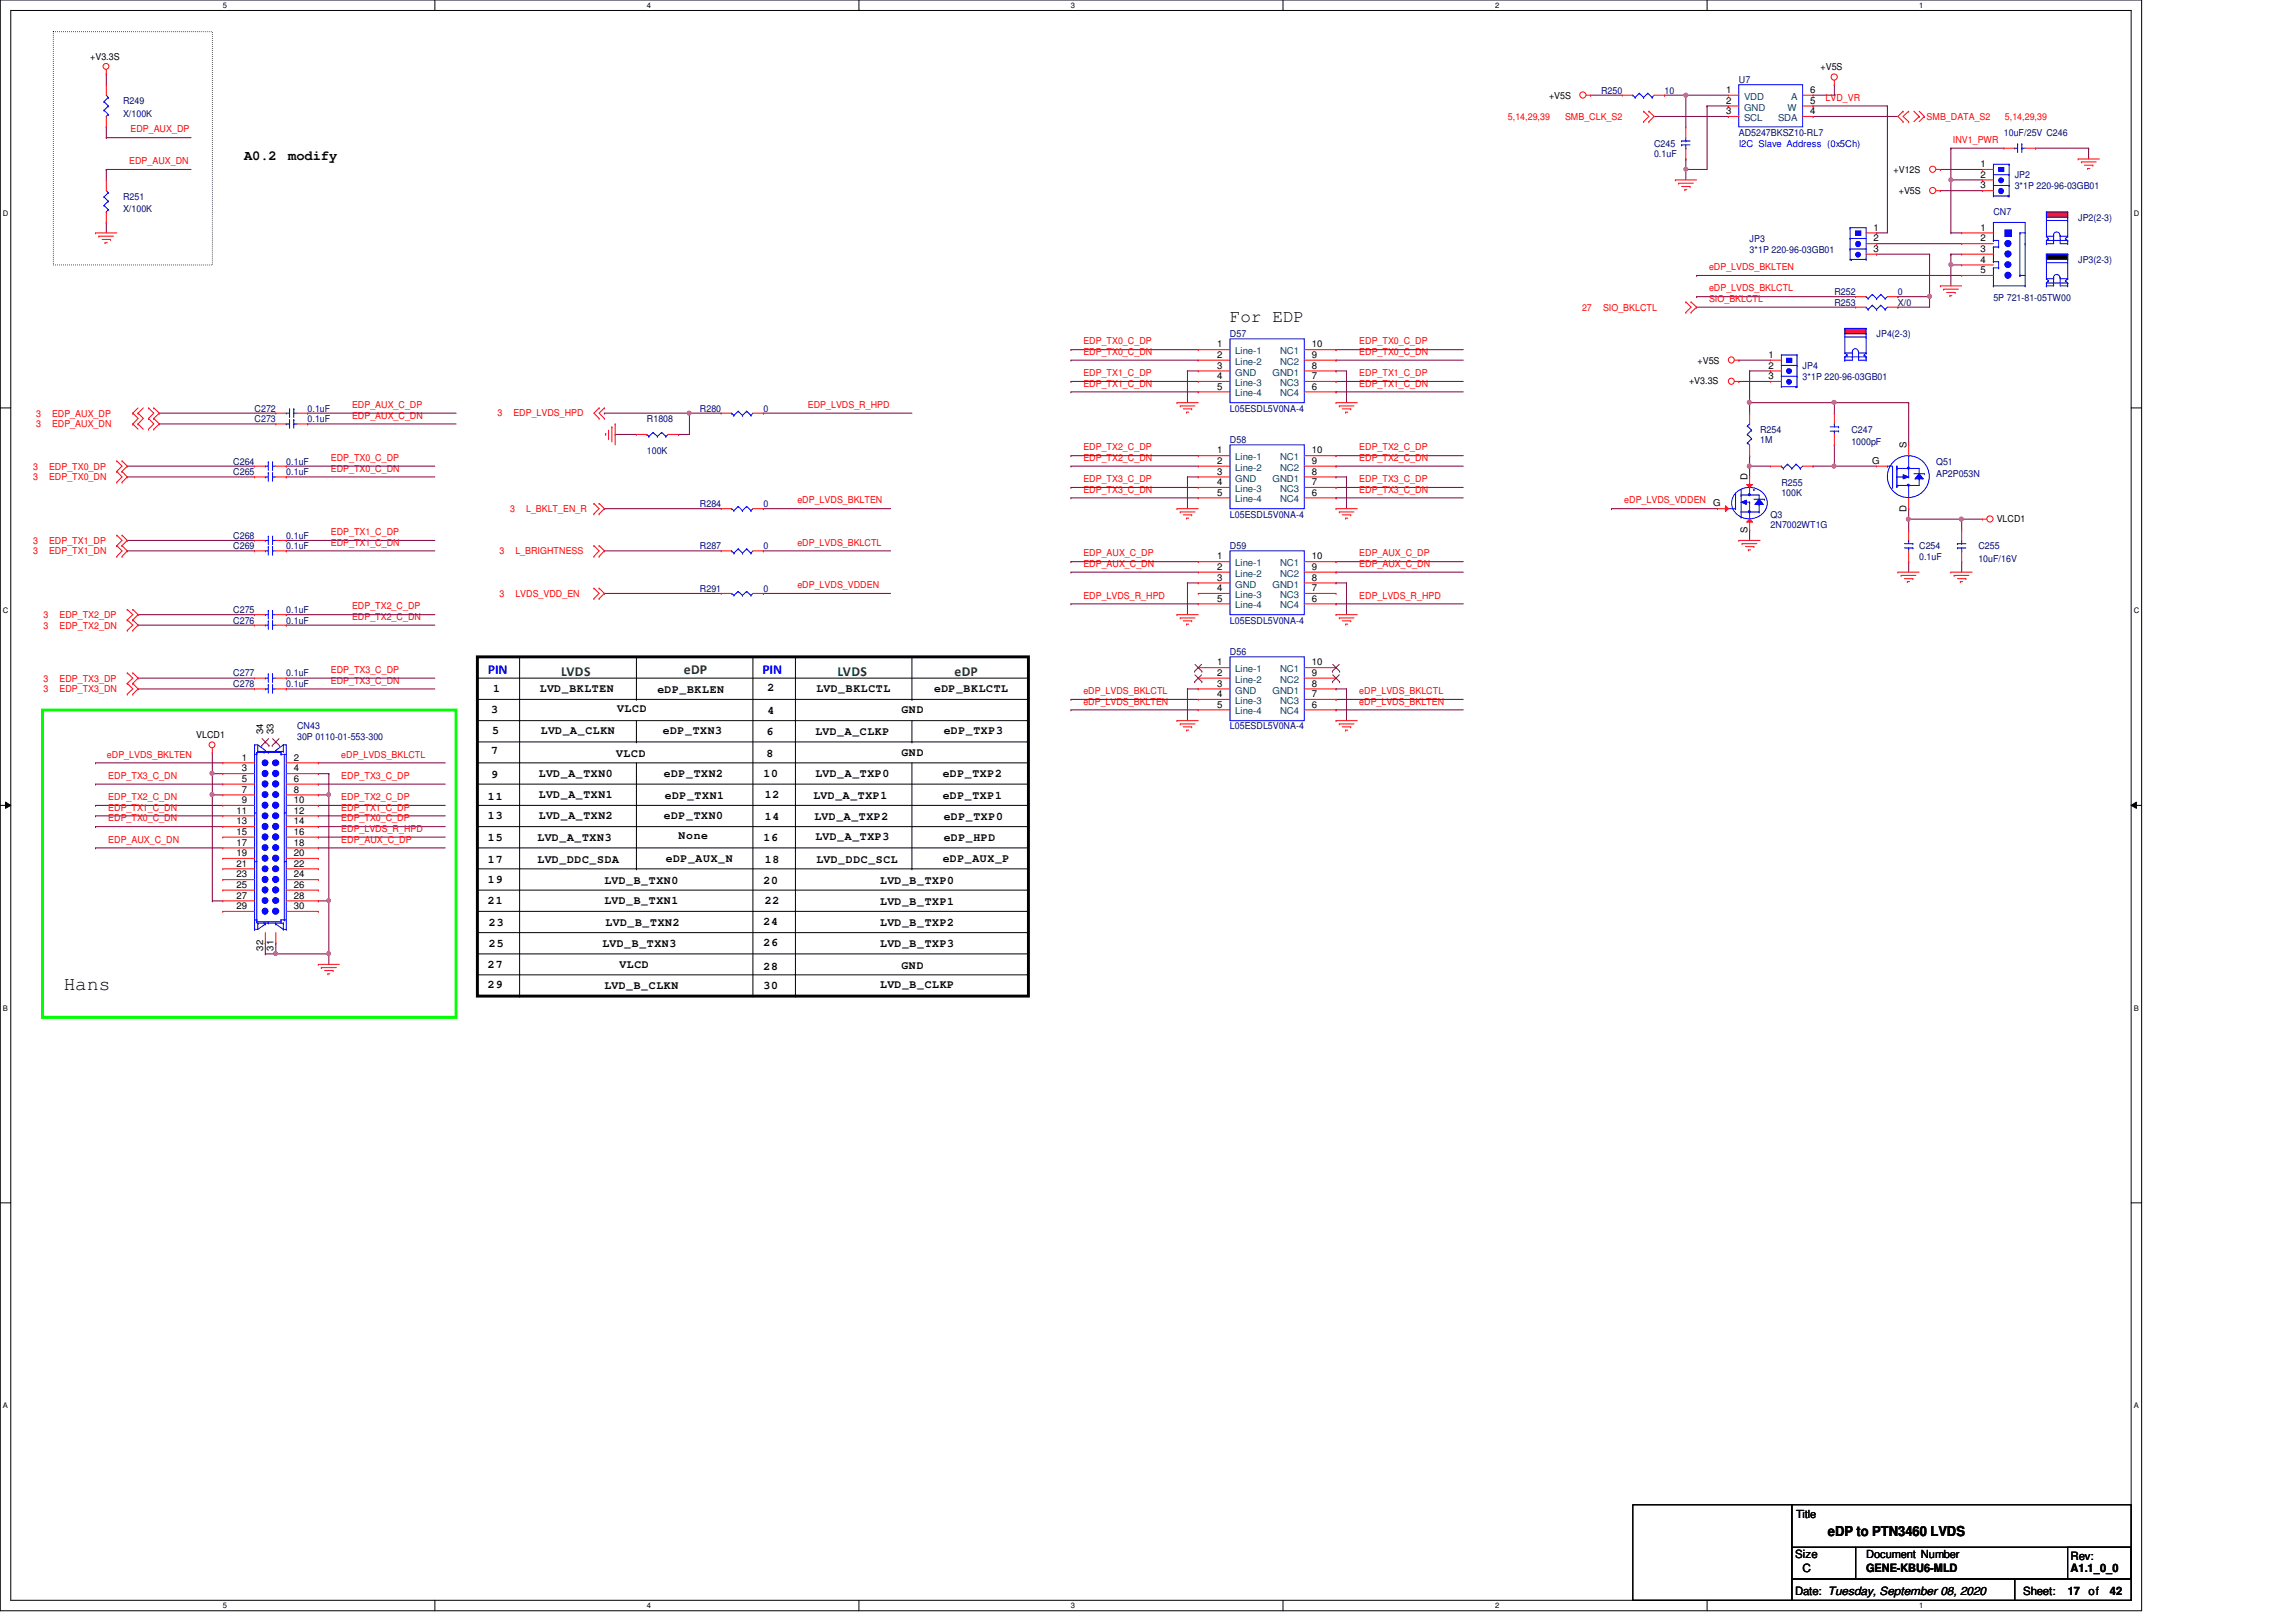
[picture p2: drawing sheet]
<svg xmlns="http://www.w3.org/2000/svg" width="297mm" height="210mm" viewBox="0 0 297 210" stroke-linecap="round" stroke-linejoin="round" font-family="sans-serif">
<defs><g id="words">
<text font-size="2.5" x="8.3" y="128.1">Hans</text>
<text font-size="2.3" x="159.1" y="41.6">For EDP</text>
<g font-size="1.8">
<text x="31.6" y="20.7">A0.2</text>
<text x="37.3" y="20.7">modify</text>
<text x="236.5" y="198.7">eDP to PTN3460 LVDS</text>
</g>
<g font-size="1.8" fill="#00f">
<text x="63.1" y="87.2">PIN</text>
<text x="98.6" y="87.2">PIN</text>
</g>
<g font-size="1.8" fill="#008000">
<text x="72.6" y="87.4">LVDS</text>
<text x="88.5" y="87.2">eDP</text>
<text x="108.4" y="87.4">LVDS</text>
<text x="123.5" y="87.4">eDP</text>
</g>
<g font-size="1.5">
<text x="63.8" y="89.5">1</text>
<text x="69.8" y="89.5">LVD_BKLTEN</text>
<text x="85" y="89.7">eDP_BKLEN</text>
<text x="99.3" y="89.4">2</text>
<text x="105.6" y="89.5">LVD_BKLCTL</text>
<text x="120.9" y="89.5">eDP_BKLCTL</text>
<text x="63.5" y="92.3">3</text>
<text x="63.7" y="95">5</text>
<text x="70" y="95">LVD_A_CLKN</text>
<text x="79.8" y="92.2">VLCD</text>
<text x="85.8" y="95">eDP_TXN3</text>
<text x="99.2" y="95.2">6</text>
<text x="99.3" y="92.4">4</text>
<text x="105.5" y="95.2">LVD_A_CLKP</text>
<text x="116.6" y="92.3">GND</text>
<text x="122.1" y="95">eDP_TXP3</text>
<text x="63.5" y="97.6">7</text>
<text x="63.5" y="100.7">9</text>
<text x="69.7" y="100.5">LVD_A_TXN0</text>
<text x="79.7" y="97.9">VLCD</text>
<text x="85.9" y="100.5">eDP_TXN2</text>
<text x="98.8" y="100.5">10</text>
<text x="99.2" y="97.9">8</text>
<text x="105.5" y="100.5">LVD_A_TXP0</text>
<text x="116.6" y="97.8">GND</text>
<text x="122" y="100.5">eDP_TXP2</text>
<text x="63.1" y="103.5">11</text>
<text x="63.1" y="106">13</text>
<text x="69.7" y="103.3">LVD_A_TXN1</text>
<text x="69.7" y="106">LVD_A_TXN2</text>
<text x="85.9" y="106">eDP_TXN0</text>
<text x="86" y="103.4">eDP_TXN1</text>
<text x="98.9" y="103.3">12</text>
<text x="98.9" y="106.1">14</text>
<text x="105.2" y="103.4">LVD_A_TXP1</text>
<text x="105.4" y="106.1">LVD_A_TXP2</text>
<text x="122" y="103.4">eDP_TXP1</text>
<text x="122.1" y="106.1">eDP_TXP0</text>
<text x="63.1" y="108.9">15</text>
<text x="63.1" y="111.6">17</text>
<text x="69.6" y="108.9">LVD_A_TXN3</text>
<text x="69.6" y="111.6">LVD_DDC_SDA</text>
<text x="86.1" y="111.5">eDP_AUX_N</text>
<text x="87.8" y="108.6">None</text>
<text x="98.8" y="108.9">16</text>
<text x="98.9" y="111.6">18</text>
<text x="105.5" y="108.8">LVD_A_TXP3</text>
<text x="105.6" y="111.6">LVD_DDC_SCL</text>
<text x="122" y="111.5">eDP_AUX_P</text>
<text x="122.1" y="108.9">eDP_HPD</text>
<text x="63.1" y="114.2">19</text>
<text x="63.1" y="117">21</text>
<text x="63.2" y="119.8">23</text>
<text x="78.2" y="114.4">LVD_B_TXN0</text>
<text x="78.2" y="117">LVD_B_TXN1</text>
<text x="78.4" y="119.8">LVD_B_TXN2</text>
<text x="98.8" y="114.4">20</text>
<text x="98.8" y="119.7">24</text>
<text x="98.9" y="117">22</text>
<text x="113.9" y="114.4">LVD_B_TXP0</text>
<text x="113.9" y="117.1">LVD_B_TXP1</text>
<text x="113.9" y="119.8">LVD_B_TXP2</text>
<text x="63.1" y="125.2">27</text>
<text x="63.2" y="122.6">25</text>
<text x="77.9" y="122.6">LVD_B_TXN3</text>
<text x="80.1" y="125.2">VLCD</text>
<text x="98.8" y="122.5">26</text>
<text x="98.8" y="125.5">28</text>
<text x="113.9" y="122.6">LVD_B_TXP3</text>
<text x="116.6" y="125.3">GND</text>
<text x="63.1" y="127.8">29</text>
<text x="78.2" y="127.9">LVD_B_CLKN</text>
<text x="98.8" y="127.9">30</text>
<text x="113.9" y="127.8">LVD_B_CLKP</text>
<text x="232.2" y="201.6">Size</text>
<text x="233.2" y="203.4">C</text>
<text x="241.4" y="203.4">GENE-KBU6-MLD</text>
<text x="267.9" y="201.8">Rev:</text>
<text x="267.9" y="203.5">A1.1_0_0</text>
<text x="232.2" y="206.4">Date: Tuesday, September 08, 2020</text>
<text x="261.7" y="206.4">Sheet:</text>
<text x="267.5" y="206.4">17</text>
<text x="270.2" y="206.4">of</text>
<text x="273" y="206.4">42</text>
</g>
<g font-size="1.4">
<text x="232.4" y="196.4">Title</text>
<text x="241.4" y="201.6">Document Number</text>
</g>
<g font-size="1.2">
<text x="11.7" y="7.7">+V3.3S</text>
<text x="235.5" y="9.1">+V5S</text>
<text x="200.4" y="12.8">+V5S</text>
<text x="223.3" y="12">1</text>
<text x="223.3" y="14.8">3</text>
<text x="223.3" y="13.4">2</text>
<text x="234.2" y="14.8">4</text>
<text x="234.2" y="13.4">5</text>
<text x="234.2" y="12">6</text>
<text x="245" y="22.4">+V12S</text>
<text x="256.2" y="21.6">1</text>
<text x="256.2" y="23">2</text>
<text x="242.4" y="29.8">1</text>
<text x="245.7" y="25.1">+V5S</text>
<text x="256.2" y="29.8">1</text>
<text x="256.2" y="24.4">3</text>
<text x="242.4" y="31.2">2</text>
<text x="242.4" y="32.6">3</text>
<text x="256.2" y="31.2">2</text>
<text x="256.2" y="32.6">3</text>
<text x="256.2" y="34">4</text>
<text x="256.2" y="35.3">5</text>
<text x="157.5" y="45">1</text>
<text x="157.5" y="46.3">2</text>
<text x="157.5" y="47.7">3</text>
<text x="169.7" y="46.3">9</text>
<text x="169.7" y="45">10</text>
<text x="169.7" y="47.7">8</text>
<text x="219.6" y="47.1">+V5S</text>
<text x="228.8" y="46.3">1</text>
<text x="228.8" y="47.7">2</text>
<text x="157.5" y="49.1">4</text>
<text x="157.5" y="50.4">5</text>
<text x="169.7" y="49.1">7</text>
<text x="169.7" y="50.4">6</text>
<text x="218.5" y="49.7">+V3.3S</text>
<text x="228.8" y="49.1">3</text>
<text x="157.5" y="58.7">1</text>
<text x="169.7" y="58.7">10</text>
<text x="246.6" y="58" transform="rotate(-90 246.6 58)">S</text>
<text x="157.5" y="60">2</text>
<text x="157.5" y="61.4">3</text>
<text x="157.5" y="62.8">4</text>
<text x="157.5" y="64.1">5</text>
<text x="169.7" y="60">9</text>
<text x="169.7" y="62.8">7</text>
<text x="169.7" y="64.1">6</text>
<text x="169.7" y="61.4">8</text>
<text x="221.7" y="65.5">G</text>
<text x="226.1" y="62.1" transform="rotate(-90 226.1 62.1)">D</text>
<text x="242.2" y="60">G</text>
<text x="226.1" y="69" transform="rotate(-90 226.1 69)">S</text>
<text x="246.6" y="66.3" transform="rotate(-90 246.6 66.3)">D</text>
<text x="258.3" y="67.5">VLCD1</text>
<text x="157.5" y="72.4">1</text>
<text x="157.5" y="73.7">2</text>
<text x="157.5" y="75.1">3</text>
<text x="157.5" y="76.5">4</text>
<text x="157.5" y="77.9">5</text>
<text x="169.7" y="73.7">9</text>
<text x="169.7" y="76.5">7</text>
<text x="169.7" y="77.9">6</text>
<text x="169.7" y="72.4">10</text>
<text x="169.7" y="75.1">8</text>
<text x="157.5" y="86.1">1</text>
<text x="157.5" y="87.5">2</text>
<text x="157.5" y="88.9">3</text>
<text x="169.7" y="87.5">9</text>
<text x="169.7" y="86.1">10</text>
<text x="169.7" y="88.9">8</text>
<text x="25.4" y="95.5">VLCD1</text>
<text x="34" y="95" transform="rotate(-90 34 95)">34</text>
<text x="35.4" y="95" transform="rotate(-90 35.4 95)">33</text>
<text x="157.5" y="90.2">4</text>
<text x="157.5" y="91.6">5</text>
<text x="169.7" y="90.2">7</text>
<text x="169.7" y="91.6">6</text>
<text x="31.3" y="98.4">1</text>
<text x="31.3" y="99.8">3</text>
<text x="31.3" y="101.2">5</text>
<text x="38" y="98.4">2</text>
<text x="38" y="99.8">4</text>
<text x="38" y="101.2">6</text>
<text x="30.6" y="105.3">11</text>
<text x="30.6" y="106.7">13</text>
<text x="31.3" y="102.6">7</text>
<text x="31.3" y="103.9">9</text>
<text x="38" y="102.6">8</text>
<text x="38" y="103.9">10</text>
<text x="38" y="105.3">12</text>
<text x="38" y="106.7">14</text>
<text x="30.6" y="108">15</text>
<text x="30.6" y="109.4">17</text>
<text x="30.6" y="110.8">19</text>
<text x="30.6" y="112.1">21</text>
<text x="30.6" y="113.5">23</text>
<text x="38" y="108">16</text>
<text x="38" y="109.4">18</text>
<text x="38" y="110.8">20</text>
<text x="38" y="112.1">22</text>
<text x="38" y="113.5">24</text>
<text x="30.6" y="114.9">25</text>
<text x="30.6" y="116.3">27</text>
<text x="30.6" y="117.6">29</text>
<text x="38" y="114.9">26</text>
<text x="38" y="116.3">28</text>
<text x="38" y="117.6">30</text>
<text x="34" y="123" transform="rotate(-90 34 123)">32</text>
<text x="35.4" y="123" transform="rotate(-90 35.4 123)">31</text>
</g>
<g font-size="1.2" fill="#000080">
<text x="225" y="10.7">U7</text>
<text x="15.9" y="13.5">R249</text>
<text x="15.9" y="15.1">X/100K</text>
<text x="207.1" y="12.1">R250</text>
<text x="215.3" y="12.1">10</text>
<text x="225" y="17.6">AD5247BKSZ10-RL7</text>
<text x="259.2" y="17.6">10uF/25V C246</text>
<text x="214" y="19">C245</text>
<text x="214" y="20.3">0.1uF</text>
<text x="260.6" y="23.1">JP2</text>
<text x="15.9" y="25.8">R251</text>
<text x="15.9" y="27.5">X/100K</text>
<text x="257.9" y="27.9">CN7</text>
<text x="260.6" y="24.4">3*1P 220-96-03GB01</text>
<text x="268.9" y="28.6">JP2(2-3)</text>
<text x="226.4" y="31.3">JP3</text>
<text x="226.4" y="32.7">3*1P 220-96-03GB01</text>
<text x="268.9" y="34">JP3(2-3)</text>
<text x="237.3" y="39.5">R253</text>
<text x="237.3" y="38.1">R252</text>
<text x="245.5" y="39.5">X/0</text>
<text x="245.5" y="38.1">0</text>
<text x="257.9" y="39">5P 721-81-05TW00</text>
<text x="159.1" y="43.6">D57</text>
<text x="233.2" y="47.8">JP4</text>
<text x="242.8" y="43.6">JP4(2-3)</text>
<text x="32.9" y="53.3">C272</text>
<text x="39.8" y="53.3">0.1uF</text>
<text x="90.5" y="53.3">R280</text>
<text x="98.8" y="53.3">0</text>
<text x="159.1" y="53.3">L05ESDL5V0NA-4</text>
<text x="233.2" y="49.1">3*1P 220-96-03GB01</text>
<text x="32.9" y="54.6">C273</text>
<text x="39.8" y="54.6">0.1uF</text>
<text x="83.7" y="54.6">R1808</text>
<text x="83.7" y="58.7">100K</text>
<text x="159.1" y="57.4">D58</text>
<text x="227.7" y="56">R254</text>
<text x="227.7" y="57.4">1M</text>
<text x="239.5" y="56">C247</text>
<text x="239.5" y="57.6">1000pF</text>
<text x="30.2" y="60.1">C264</text>
<text x="30.2" y="61.5">C265</text>
<text x="37" y="60.1">0.1uF</text>
<text x="37" y="61.5">0.1uF</text>
<text x="90.5" y="65.6">R284</text>
<text x="98.8" y="65.6">0</text>
<text x="230.5" y="62.9">R255</text>
<text x="230.5" y="64.2">100K</text>
<text x="250.5" y="60.1">Q51</text>
<text x="250.5" y="61.8">AP2P053N</text>
<text x="30.2" y="69.7">C268</text>
<text x="30.2" y="71.1">C269</text>
<text x="37" y="69.7">0.1uF</text>
<text x="37" y="71.1">0.1uF</text>
<text x="90.5" y="71.1">R287</text>
<text x="98.8" y="71.1">0</text>
<text x="159.1" y="67">L05ESDL5V0NA-4</text>
<text x="159.1" y="71.1">D59</text>
<text x="229.1" y="67">Q3</text>
<text x="229.1" y="68.3">2N7002WT1G</text>
<text x="248.3" y="71.1">C254</text>
<text x="255.9" y="71.1">C255</text>
<text x="90.5" y="76.6">R291</text>
<text x="98.8" y="76.6">0</text>
<text x="248.3" y="72.4">0.1uF</text>
<text x="255.9" y="72.7">10uF/16V</text>
<text x="30.2" y="79.3">C275</text>
<text x="30.2" y="80.7">C276</text>
<text x="37" y="79.3">0.1uF</text>
<text x="37" y="80.7">0.1uF</text>
<text x="159.1" y="80.7">L05ESDL5V0NA-4</text>
<text x="30.2" y="88.9">C278</text>
<text x="30.2" y="87.5">C277</text>
<text x="37" y="88.9">0.1uF</text>
<text x="37" y="87.5">0.1uF</text>
<text x="159.1" y="84.8">D56</text>
<text x="38.4" y="94.4">CN43</text>
<text x="38.4" y="95.8">30P 0110-01-553-300</text>
<text x="159.1" y="94.4">L05ESDL5V0NA-4</text>
</g>
<g font-size="1.2" fill="#f00">
<text x="16.9" y="17.1">EDP_AUX_DP</text>
<text x="195.1" y="15.5">5,14,29,39</text>
<text x="202.5" y="15.5">SMB_CLK_S2</text>
<text x="236.2" y="13">LVD_VR</text>
<text x="249.3" y="15.5">SMB_DATA_S2</text>
<text x="259.4" y="15.5">5,14,29,39</text>
<text x="16.7" y="21.3">EDP_AUX_DN</text>
<text x="252.6" y="18.5">INV1_PWR</text>
<text x="221.1" y="35">eDP_LVDS_BKLTEN</text>
<text x="204.7" y="40.2">27</text>
<text x="207.4" y="40.2">SIO_BKLCTL</text>
<text x="221.1" y="37.7">eDP_LVDS_BKLCTL</text>
<text x="221.1" y="39.1">SIO_BKLCTL</text>
<text x="140.2" y="44.6">EDP_TX0_C_DP</text>
<text x="140.2" y="45.9">EDP_TX0_C_DN</text>
<text x="175.8" y="45.9">EDP_TX0_C_DN</text>
<text x="175.8" y="44.6">EDP_TX0_C_DP</text>
<text x="4.7" y="53.9">3</text>
<text x="6.7" y="53.9">EDP_AUX_DP</text>
<text x="45.5" y="52.8">EDP_AUX_C_DP</text>
<text x="64.3" y="53.8">3</text>
<text x="66.4" y="53.8">EDP_LVDS_HPD</text>
<text x="104.5" y="52.8">EDP_LVDS_R_HPD</text>
<text x="140.2" y="50">EDP_TX1_C_DN</text>
<text x="140.2" y="48.7">EDP_TX1_C_DP</text>
<text x="175.8" y="50">EDP_TX1_C_DN</text>
<text x="175.8" y="48.7">EDP_TX1_C_DP</text>
<text x="4.7" y="55.3">3</text>
<text x="6.7" y="55.3">EDP_AUX_DN</text>
<text x="42.8" y="59.6">EDP_TX0_C_DP</text>
<text x="45.5" y="54.2">EDP_AUX_C_DN</text>
<text x="140.2" y="59.6">EDP_TX2_C_DN</text>
<text x="140.2" y="58.3">EDP_TX2_C_DP</text>
<text x="175.8" y="58.3">EDP_TX2_C_DP</text>
<text x="175.8" y="59.6">EDP_TX2_C_DN</text>
<text x="4.3" y="60.8">3</text>
<text x="4.3" y="62.1">3</text>
<text x="6.3" y="60.8">EDP_TX0_DP</text>
<text x="6.3" y="62.1">EDP_TX0_DN</text>
<text x="42.8" y="61">EDP_TX0_C_DN</text>
<text x="103.2" y="65.2">eDP_LVDS_BKLTEN</text>
<text x="140.2" y="63.8">EDP_TX3_C_DN</text>
<text x="140.2" y="62.4">EDP_TX3_C_DP</text>
<text x="175.8" y="62.4">EDP_TX3_C_DP</text>
<text x="175.8" y="63.8">EDP_TX3_C_DN</text>
<text x="210.1" y="65.2">eDP_LVDS_VDDEN</text>
<text x="4.3" y="70.4">3</text>
<text x="4.3" y="71.8">3</text>
<text x="6.3" y="70.4">EDP_TX1_DP</text>
<text x="6.3" y="71.8">EDP_TX1_DN</text>
<text x="42.8" y="69.3">EDP_TX1_C_DP</text>
<text x="42.8" y="70.6">EDP_TX1_C_DN</text>
<text x="64.6" y="71.8">3</text>
<text x="66" y="66.3">3</text>
<text x="66.7" y="71.8">L_BRIGHTNESS</text>
<text x="68.1" y="66.3">L_BKLT_EN_R</text>
<text x="103.2" y="70.6">eDP_LVDS_BKLCTL</text>
<text x="64.6" y="77.3">3</text>
<text x="66.7" y="77.3">LVDS_VDD_EN</text>
<text x="103.2" y="76.1">eDP_LVDS_VDDEN</text>
<text x="140.2" y="77.5">EDP_LVDS_R_HPD</text>
<text x="140.2" y="73.4">EDP_AUX_C_DN</text>
<text x="140.2" y="72">EDP_AUX_C_DP</text>
<text x="175.8" y="77.5">EDP_LVDS_R_HPD</text>
<text x="175.8" y="72">EDP_AUX_C_DP</text>
<text x="175.8" y="73.4">EDP_AUX_C_DN</text>
<text x="5.6" y="80">3</text>
<text x="5.6" y="81.4">3</text>
<text x="7.7" y="80">EDP_TX2_DP</text>
<text x="7.7" y="81.4">EDP_TX2_DN</text>
<text x="45.5" y="80.2">EDP_TX2_C_DN</text>
<text x="45.5" y="78.9">EDP_TX2_C_DP</text>
<text x="5.6" y="89.6">3</text>
<text x="5.6" y="88.2">3</text>
<text x="7.7" y="89.6">EDP_TX3_DN</text>
<text x="7.7" y="88.2">EDP_TX3_DP</text>
<text x="42.8" y="88.5">EDP_TX3_C_DN</text>
<text x="42.8" y="87.1">EDP_TX3_C_DP</text>
<text x="140.2" y="89.8">eDP_LVDS_BKLCTL</text>
<text x="175.8" y="89.8">eDP_LVDS_BKLCTL</text>
<text x="140.2" y="91.2">eDP_LVDS_BKLTEN</text>
<text x="175.8" y="91.2">eDP_LVDS_BKLTEN</text>
<text x="13.8" y="98">eDP_LVDS_BKLTEN</text>
<text x="14" y="100.8">EDP_TX3_C_DN</text>
<text x="44.2" y="98">eDP_LVDS_BKLCTL</text>
<text x="44.2" y="100.8">EDP_TX3_C_DP</text>
<text x="14" y="103.5">EDP_TX2_C_DN</text>
<text x="14" y="104.9">EDP_TX1_C_DN</text>
<text x="14" y="106.3">EDP_TX0_C_DN</text>
<text x="44.2" y="103.5">EDP_TX2_C_DP</text>
<text x="44.2" y="104.9">EDP_TX1_C_DP</text>
<text x="44.2" y="106.3">EDP_TX0_C_DP</text>
<text x="44.2" y="107.7">EDP_LVDS_R_HPD</text>
<text x="14" y="109.1">EDP_AUX_C_DN</text>
<text x="44.2" y="109.1">EDP_AUX_C_DP</text>
</g>
<g font-size="1.2" fill="#004080">
<text x="225.6" y="12.9">VDD</text>
<text x="225.6" y="15.7">SCL</text>
<text x="225.6" y="14.3">GND</text>
<text x="230" y="15.7">SDA</text>
<text x="231.3" y="14.3">W</text>
<text x="231.7" y="12.9">A</text>
<text x="159.8" y="45.8">Line-1</text>
<text x="159.8" y="47.2">Line-2</text>
<text x="165.6" y="47.2">NC2</text>
<text x="165.6" y="45.8">NC1</text>
<text x="159.8" y="48.6">GND</text>
<text x="159.8" y="50">Line-3</text>
<text x="159.8" y="51.3">Line-4</text>
<text x="164.6" y="48.6">GND1</text>
<text x="165.6" y="50">NC3</text>
<text x="165.6" y="51.3">NC4</text>
<text x="159.8" y="59.6">Line-1</text>
<text x="165.6" y="59.6">NC1</text>
<text x="159.8" y="60.9">Line-2</text>
<text x="159.8" y="62.3">GND</text>
<text x="159.8" y="63.7">Line-3</text>
<text x="159.8" y="65">Line-4</text>
<text x="164.6" y="62.3">GND1</text>
<text x="165.6" y="60.9">NC2</text>
<text x="165.6" y="63.7">NC3</text>
<text x="165.6" y="65">NC4</text>
<text x="159.8" y="73.3">Line-1</text>
<text x="159.8" y="74.6">Line-2</text>
<text x="159.8" y="76">GND</text>
<text x="159.8" y="77.4">Line-3</text>
<text x="164.6" y="76">GND1</text>
<text x="165.6" y="74.6">NC2</text>
<text x="165.6" y="77.4">NC3</text>
<text x="165.6" y="73.3">NC1</text>
<text x="159.8" y="78.7">Line-4</text>
<text x="165.6" y="78.7">NC4</text>
<text x="159.8" y="87">Line-1</text>
<text x="159.8" y="88.3">Line-2</text>
<text x="159.8" y="89.7">GND</text>
<text x="164.6" y="89.7">GND1</text>
<text x="165.6" y="88.3">NC2</text>
<text x="165.6" y="87">NC1</text>
<text x="159.8" y="91.1">Line-3</text>
<text x="159.8" y="92.5">Line-4</text>
<text x="165.6" y="91.1">NC3</text>
<text x="165.6" y="92.5">NC4</text>
</g>
<text font-size="1.2" fill="#00f" x="225" y="19">I2C Slave Address (0x5Ch)</text>
<g font-size="1">
<text x="28.8" y="1">5</text>
<text x="83.7" y="1">4</text>
<text x="138.6" y="1">3</text>
<text x="193.4" y="1">2</text>
<text x="248.3" y="1">1</text>
<text x=".4" y="27.9">D</text>
<text x="276.1" y="27.9">D</text>
<text x=".4" y="79.4">C</text>
<text x="276.1" y="79.4">C</text>
<text x=".4" y="130.8">B</text>
<text x="276.1" y="130.8">B</text>
<text x=".4" y="182.2">A</text>
<text x="276.1" y="182.2">A</text>
<text x="28.8" y="208.1">5</text>
<text x="83.7" y="208.1">4</text>
<text x="138.6" y="208.1">3</text>
<text x="193.4" y="208.1">2</text>
<text x="248.3" y="208.1">1</text>
</g>
</g></defs>
<path d="M0 0h277.1v208.4h-277.1zM1.4 1.4h274.3v205.7h-274.3z" fill="none" stroke="#000" stroke-width=".13"/>
<g fill="#fff">
<path d="M28.8 .1h.6v1.1h-.6z"/>
<path d="M28.8 207.2h.6v1.1h-.6z"/>
</g>
<path d="M56.3 0v1.4M56.3 207.1v1.3" fill="none" stroke="#000" stroke-width=".13"/>
<g fill="#fff">
<path d="M83.7 .1h.5v1.1h-.5z"/>
<path d="M83.7 207.2h.5v1.1h-.5z"/>
</g>
<path d="M111.1 0v1.4M111.1 207.1v1.3" fill="none" stroke="#000" stroke-width=".13"/>
<g fill="#fff">
<path d="M138.6 .1h.5v1.1h-.5z"/>
<path d="M138.6 207.2h.5v1.1h-.5z"/>
</g>
<path d="M166 0v1.4M166 207.1v1.3" fill="none" stroke="#000" stroke-width=".13"/>
<g fill="#fff">
<path d="M193.4 .1h.6v1.1h-.6z"/>
<path d="M193.4 207.2h.6v1.1h-.6z"/>
</g>
<path d="M220.8 0v1.4M220.8 207.1v1.3" fill="none" stroke="#000" stroke-width=".13"/>
<g fill="#fff">
<path d="M248.3 .1h.5v1.1h-.5z"/>
<path d="M248.3 207.2h.5v1.1h-.5z"/>
<path d="M.4 27.1h.7v1.1h-.7z"/>
<path d="M276.1 27.1h.7v1.1h-.7z"/>
<path d="M.4 78.5h.7v1.1h-.7z"/>
<path d="M276.1 78.5h.7v1.1h-.7z"/>
</g>
<path d="M0 52.8h1.4M275.7 52.8h1.4" fill="none" stroke="#000" stroke-width=".13"/>
<g fill="#fff">
<path d="M.4 129.9h.6v1.1h-.6z"/>
<path d="M276.1 129.9h.6v1.1h-.6z"/>
</g>
<path d="M0 104.2h1.4M.7 103.8l.7 .4-.7 .4zM275.7 104.2l.7-.4v.8zM275.7 104.2h1.4" fill="none" stroke="#000" stroke-width=".13"/>
<path d="M.7 103.8l.7 .4-.7 .4zM275.7 104.2l.7-.4v.8z" fill="#000"/>
<g fill="#fff">
<path d="M.4 181.4h.6v1.1h-.6z"/>
<path d="M276.1 181.4h.6v1.1h-.6z"/>
</g>
<path d="M0 155.7h1.4M275.7 155.7h1.4" fill="none" stroke="#000" stroke-width=".13"/>
<path d="M264.7 27.4h2.8v.7h-2.8z" fill-rule="evenodd" fill="#f00"/>
<path d="M264.7 27.4h2.8v.7h-2.8z" fill="none" stroke="#f00" stroke-width=".13"/>
<path d="M264.7 32.9h2.8v.7h-2.8z" fill-rule="evenodd" fill="#000"/>
<path d="M264.7 32.9h2.8v.7h-2.8z" fill="none" stroke="#000" stroke-width=".13"/>
<path d="M238.7 42.5h2.7v.7h-2.7z" fill-rule="evenodd" fill="#f00"/>
<path d="M238.7 42.5h2.7v.7h-2.7z" fill="none" stroke="#f00" stroke-width=".13"/>
<path d="M6.9 4.1h20.6v30.2h-20.6z" fill="none" stroke="#000" stroke-width=".13" stroke-dasharray="0 .3"/>
<path d="M61.8 85h71.3v43.9h-71.3z" fill="none" stroke="#000" stroke-width=".38"/>
<g fill="none" stroke="#000" stroke-width=".13">
<path d="M61.8 87.8h71.3M61.8 90.5h71.3M61.8 93.3h71.3M61.8 96h71.3M61.8 98.7h71.3M67.2 85v43.9M82.3 90.5h.1M82.3 96h.1M82.3 85v5.5M82.3 93.3v2.7M82.3 98.7v13.7M97.4 85v43.9"/>
<path d="M102.9 85v43.9M118 90.5h.1M118 96h.1M118 85v5.5M118 93.3v2.7M118 98.7v13.7M133.1 87.8h.1M133.1 90.5h.1M133.1 93.3h.1M133.1 96h.1M133.1 98.7h.1M61.8 101.5h71.3"/>
<path d="M61.8 104.2h71.3M61.8 107h71.3M61.8 109.7h71.3M61.8 112.4h71.3M61.8 115.2h71.3M61.8 117.9h71.3M82.3 112.4h.1M118 112.4h.1M133.1 101.5h.1M133.1 104.2h.1M133.1 107h.1M133.1 109.7h.1"/>
<path d="M133.1 112.4h.1M133.1 115.2h.1M133.1 117.9h.1M61.8 120.7h71.3M61.8 123.4h71.3M61.8 126.2h71.3M67.2 128.9h.1M97.4 128.9h.1M102.9 128.9h.1M133.1 120.7h.1M133.1 123.4h.1M133.1 126.2h.1"/>
</g>
<path d="M5.5 91.9h53.5v39.8h-53.5z" fill="none" stroke="#0f0" stroke-width=".38"/>
<g fill="none" stroke="#800040" stroke-width=".13">
<path d="M13.8 9.6h.1M13.8 16.4h.1M13.8 17.8h.1M13.8 9.6v1.4M13.8 16.4v1.4M13.8 17.8h10.9M13.8 21.9h.1M13.8 28.8h.1M13.8 21.9v1.4M13.8 28.8v1.3M13.8 21.9h10.9M219.5 35.6h.1"/>
<path d="M219.5 38.4h.1M219.5 35.6h34.3M219.5 38.4h20.6M252.4 32.9h.1M252.4 34.3h.1M252.4 32.9h1.4M252.4 32.9v4.1M252.4 34.3h1.4"/>
</g>
<circle cx="252.4" cy="34.2" r=".26" fill="#f0f"/>
<circle cx="252.4" cy="34.2" r=".26" fill="none" stroke="#f0f" stroke-width=".13"/>
<path d="M242.8 31.5h.1M242.8 32.9h.1M242.8 31.5h11M242.8 32.9h6.8M249.6 38.4h.1M249.6 38.4v1.4M252.4 30.1h.1M252.4 23.3h.1M252.4 30.1h1.4M252.4 23.3v6.8" fill="none" stroke="#800040" stroke-width=".13"/>
<circle cx="252.4" cy="23.3" r=".26" fill="#f0f"/>
<circle cx="252.4" cy="23.3" r=".26" fill="none" stroke="#f0f" stroke-width=".13"/>
<g fill="none" stroke="#800040" stroke-width=".13">
<path d="M205.8 12.3h.1M205.8 12.3h4.1M215.3 12.3h.1M215.3 12.3h8.3M218.1 12.3h.1M220.8 13.7h.1M220.8 13.7h2.8M234.6 12.3h.1M234.6 13.7h.1M234.6 15.1h.1M234.6 13.7h9.6M234.6 15.1h10.9"/>
<path d="M237.3 11h.1M237.3 11v1.3h-2.7M244.2 13.7h.1M244.2 13.7v16.4h-1.4M252.4 19.2h.1M252.4 19.2v4.1M252.4 19.2h6.8M263.4 19.2h.1M263.4 19.2h6.8M270.2 19.2h.1M270.2 19.2v1.4M218.1 21.9h.1"/>
<path d="M218.1 21.9v1.4M242.8 30.1h.1M251 21.9h.1M251 24.7h.1M251 21.9h5.5M251 24.7h5.5M252.4 23.3h.1M252.4 23.3h4.1"/>
</g>
<circle cx="218.1" cy="21.9" r=".25" fill="#f0f"/>
<circle cx="218.1" cy="21.9" r=".25" fill="none" stroke="#f0f" stroke-width=".13"/>
<path d="M218.1 21.9h.1M218.1 20.6h.1M218.1 21.9h2.7M218.1 20.6v1.3M245.5 38.4h.1M249.6 32.9h.1M249.6 32.9v5.5h-4.1" fill="none" stroke="#800040" stroke-width=".13"/>
<circle cx="249.6" cy="38.4" r=".26" fill="#f0f"/>
<circle cx="249.6" cy="38.4" r=".26" fill="none" stroke="#f0f" stroke-width=".13"/>
<path d="M219.5 39.8h.1M219.5 39.8h20.6M245.5 39.8h.1M245.5 39.8h4.1M246.9 67.2h.1M246.9 67.2v1.4M246.9 67.2h6.9M253.8 67.2h.1M253.8 67.2v1.4" fill="none" stroke="#800040" stroke-width=".13"/>
<circle cx="253.7" cy="67.2" r=".26" fill="#f0f"/>
<circle cx="253.7" cy="67.2" r=".26" fill="none" stroke="#f0f" stroke-width=".13"/>
<g fill="none" stroke="#800040" stroke-width=".13">
<path d="M237.3 52.1h.1M237.3 57.6h.1M237.3 52.1h9.6M237.3 52.1v1.4M237.3 57.6v2.7M246.9 52.1h.1M246.9 52.1v5.5M237.3 60.3h.1M237.3 60.3h5.5M253.8 67.2h.1M253.8 72.7h.1M253.8 67.2h2.7"/>
<path d="M253.8 72.7v1.3"/>
</g>
<circle cx="237.3" cy="52.1" r=".26" fill="#f0f"/>
<circle cx="237.3" cy="52.1" r=".26" fill="none" stroke="#f0f" stroke-width=".13"/>
<path d="M226.4 59h.1M226.4 59v1.3M226.4 60.3h.1M226.4 60.3h2.7" fill="none" stroke="#800040" stroke-width=".13"/>
<circle cx="226.3" cy="60.3" r=".26" fill="#f0f"/>
<circle cx="226.3" cy="60.3" r=".26" fill="none" stroke="#f0f" stroke-width=".13"/>
<path d="M226.4 52.1h.1M226.4 52.1v1.4" fill="none" stroke="#800040" stroke-width=".13"/>
<circle cx="226.3" cy="52.1" r=".26" fill="#f0f"/>
<circle cx="226.3" cy="52.1" r=".26" fill="none" stroke="#f0f" stroke-width=".13"/>
<path d="M226.4 52.1h.1M226.4 52.1h10.9M226.4 60.3h.1M226.4 68.6h.1M226.4 60.3v1.4M226.4 68.6v1.3M234.6 60.3h.1M234.6 60.3h2.7" fill="none" stroke="#800040" stroke-width=".13"/>
<circle cx="237.3" cy="60.3" r=".26" fill="#f0f"/>
<circle cx="237.3" cy="60.3" r=".26" fill="none" stroke="#f0f" stroke-width=".13"/>
<path d="M246.9 65.8h.1M246.9 65.8v1.4" fill="none" stroke="#800040" stroke-width=".13"/>
<circle cx="246.9" cy="67.2" r=".26" fill="#f0f"/>
<circle cx="246.9" cy="67.2" r=".26" fill="none" stroke="#f0f" stroke-width=".13"/>
<g fill="none" stroke="#800040" stroke-width=".13">
<path d="M214 15.1h9.6M218.1 12.3h.1M218.1 12.3v4.1M220.8 13.7h.1M220.8 13.7v8.2M223.6 15.1h.1M225 49.4h.1M225 46.6h.1M225 49.4h4.1M225 46.6h4.1M226.4 48h.1M226.4 48h2.7"/>
<path d="M226.4 48v4.1M246.9 72.7h.1M246.9 72.7v1.3"/>
</g>
<circle cx="218.1" cy="12.3" r=".26" fill="#f0f"/>
<circle cx="218.1" cy="12.3" r=".26" fill="none" stroke="#f0f" stroke-width=".13"/>
<g fill="none" stroke="#800040" stroke-width=".13">
<path d="M138.6 45.3h.1M138.6 50.7h.1M138.6 49.4h.1M138.6 59h.1M138.6 46.6h.1M138.6 45.3h16.4M138.6 59h16.4M138.6 50.7h16.4M138.6 46.6h16.4M138.6 49.4h16.4M153.6 48h.1M153.6 48v4.1"/>
<path d="M153.6 48h1.4M172.8 59h.1M172.8 46.6h.1M172.8 45.3h.1M172.8 48h.1M172.8 50.7h.1M172.8 49.4h.1M172.8 45.3h16.5M172.8 59h16.5M172.8 50.7h16.5M172.8 46.6h16.5M172.8 49.4h16.5"/>
<path d="M172.8 48h1.4M174.2 48h.1M174.2 48v4.1M138.6 78.1h.1M138.6 64.4h.1M138.6 74h.1M138.6 63.1h.1M138.6 60.3h.1M138.6 72.7h.1M138.6 78.1h16.4M138.6 63.1h16.4M138.6 64.4h16.4"/>
<path d="M138.6 72.7h16.4M138.6 74h16.4M138.6 60.3h16.4M153.6 61.7h.1M153.6 75.4h.1M153.6 61.7v4.1M153.6 75.4v4.1M153.6 61.7h1.4M153.6 75.4h1.4M172.8 78.1h.1M172.8 63.1h.1M172.8 72.7h.1"/>
<path d="M172.8 64.4h.1M172.8 61.7h.1M172.8 60.3h.1M172.8 75.4h.1M172.8 74h.1M172.8 78.1h16.5M172.8 63.1h16.5M172.8 64.4h16.5M172.8 72.7h16.5M172.8 74h16.5M172.8 61.7h1.4M172.8 60.3h16.5"/>
<path d="M172.8 75.4h1.4M174.2 61.7h.1M174.2 75.4h.1M174.2 61.7v4.1M174.2 75.4v4.1M208.5 65.8h.1M208.5 65.8h13.7M12.4 98.7h.1M12.4 98.7h16.4M41.2 98.7h.1M41.2 98.7h16.4M138.6 91.9h.1"/>
<path d="M138.6 90.5h.1M138.6 91.9h16.4M138.6 90.5h16.4M153.6 89.2h.1M153.6 89.2h1.4M153.6 89.2v4.1M172.8 91.9h.1M172.8 90.5h.1M172.8 89.2h.1M172.8 91.9h16.5M172.8 90.5h16.5M172.8 89.2h1.4"/>
<path d="M174.2 89.2h.1M174.2 89.2v4.1M34.3 122h.1M34.3 122v1.4M35.7 123.4h.1M35.7 123.4h6.8"/>
</g>
<path d="M42.3 123.2l.2-.1 .2 .2v.3l-.2 .1-.2-.1z" fill-rule="evenodd" fill="#f0f"/>
<path d="M42.3 123.2l.2-.1 .2 .2v.3l-.2 .1-.2-.1z" fill="none" stroke="#f0f" stroke-width=".13"/>
<path d="M35.5 123.2l.1-.1 .3 .2-.1 .3-.2 .1-.1-.1z" fill-rule="evenodd" fill="#f0f"/>
<path d="M35.5 123.2l.1-.1 .3 .2-.1 .3-.2 .1-.1-.1z" fill="none" stroke="#f0f" stroke-width=".13"/>
<path d="M41.2 100.1h.1M41.2 102.9h.1M41.2 100.1h1.3M41.2 102.9h1.3M42.5 100.1h.1M42.5 102.9h.1M42.5 100.1v16.5M35.7 122h.1M35.7 122v1.4M42.5 123.4h.1M42.5 123.4v1.4" fill="none" stroke="#800040" stroke-width=".13"/>
<path d="M42.3 116.4l.2-.1 .2 .1v.3l-.2 .1-.2-.1z" fill-rule="evenodd" fill="#f0f"/>
<path d="M42.3 116.4l.2-.1 .2 .1v.3l-.2 .1-.2-.1z" fill="none" stroke="#f0f" stroke-width=".13"/>
<path d="M42.3 102.6h.2l.2 .1v.3l-.2 .1-.2-.1z" fill-rule="evenodd" fill="#f0f"/>
<path d="M42.3 102.6h.2l.2 .1v.3l-.2 .1-.2-.1z" fill="none" stroke="#f0f" stroke-width=".13"/>
<path d="M27.5 116.6h.1M27.5 102.9h.1M27.5 116.6h1.3M27.5 102.9v13.7M41.2 116.6h.1M41.2 116.6h1.3" fill="none" stroke="#800040" stroke-width=".13"/>
<circle cx="27.4" cy="102.8" r=".26" fill="#f0f"/>
<circle cx="27.4" cy="102.8" r=".26" fill="none" stroke="#f0f" stroke-width=".13"/>
<path d="M27.5 97.4h.1M27.5 97.4v5.5M27.5 100.1h.1M27.5 102.9h.1M27.5 100.1h1.3M27.5 102.9h1.3" fill="none" stroke="#800040" stroke-width=".13"/>
<circle cx="27.4" cy="100.1" r=".26" fill="#f0f"/>
<circle cx="27.4" cy="100.1" r=".26" fill="none" stroke="#f0f" stroke-width=".13"/>
<g fill="none" stroke="#800040" stroke-width=".13">
<path d="M20.6 54.9h.1M20.6 53.5h.1M20.6 54.9h15.1M20.6 53.5h15.1M39.8 54.9h.1M39.8 53.5h.1M39.8 54.9h19.2M39.8 53.5h19.2M78.2 53.5h.1M78.2 53.5h15.1M79.6 56.2h.1M79.6 56.2h2.7"/>
<path d="M89.2 53.5h.1M98.8 53.5h.1M98.8 53.5h19.2M16.5 61.7h.1M16.5 71.3h.1M16.5 69.9h.1M16.5 60.3h.1M16.5 61.7h16.4M16.5 71.3h16.4M16.5 69.9h16.4M16.5 60.3h16.4M17.9 79.5h.1"/>
<path d="M17.9 79.5h15M37 79.5h.1M37 61.7h.1M37 60.3h.1M37 69.9h.1M37 71.3h.1M37 61.7h19.3M37 71.3h19.3M37 69.9h19.3M37 60.3h19.3M37 79.5h19.3M78.2 65.8h.1"/>
<path d="M78.2 76.8h.1M78.2 71.3h.1M78.2 71.3h15.1M78.2 65.8h15.1M78.2 76.8h15.1M98.8 65.8h.1M98.8 76.8h.1M98.8 71.3h.1M98.8 71.3h16.4M98.8 65.8h16.4M98.8 76.8h16.4M17.9 89.2h.1"/>
<path d="M17.9 87.8h.1M17.9 80.9h.1M17.9 80.9h15M17.9 89.2h15M17.9 87.8h15M37 80.9h.1M37 89.2h.1M37 87.8h.1M37 80.9h19.3M37 89.2h19.3M37 87.8h19.3M12.4 101.5h.1"/>
<path d="M12.4 104.2h.1M12.4 105.6h.1M12.4 107h.1M12.4 109.7h.1M12.4 101.5h16.4M12.4 104.2h16.4M12.4 105.6h16.4M12.4 107h16.4M12.4 109.7h16.4M41.2 101.5h.1M41.2 104.2h.1M41.2 105.6h.1"/>
<path d="M41.2 107h.1M41.2 108.3h.1M41.2 109.7h.1M41.2 101.5h16.4M41.2 104.2h16.4M41.2 105.6h16.4M41.2 107h16.4M41.2 108.3h16.4M41.2 109.7h16.4M42.5 116.6h.1M42.5 116.6v6.8M34.3 123.4h.1"/>
<path d="M34.3 123.4h1.4"/>
</g>
<circle cx="89.1" cy="53.5" r=".26" fill="#f0f"/>
<circle cx="89.1" cy="53.5" r=".26" fill="none" stroke="#f0f" stroke-width=".13"/>
<path d="M87.8 56.2h.1M89.2 53.5h.1M89.2 53.5v2.7h-1.4" fill="none" stroke="#800040" stroke-width=".13"/>
<g fill="none" stroke="#f00" stroke-width=".13">
<path d="M13.8 9.6h.1M13.8 9v.6M205.2 12.3h.6M205.8 12.3h.1M212.6 15.7h.1M212.6 14.4h.1M212.6 14.4l.7 .7-.7 .6M213.3 14.4h.1M213.3 15.7h.1M213.3 14.4l.7 .7-.7 .6M237.3 11h.1M237.3 10.4v.6"/>
<path d="M246.2 15.7h.1M246.2 14.4h.1M246.2 14.4l-.7 .7 .7 .6M246.9 14.4h.1M246.9 15.7h.1M246.9 14.4l-.7 .7 .7 .6M247.6 14.4l.7 .7M248.3 15.1h.1M248.3 14.4l.7 .7M248.3 15.1l-.7 .6M249 15.1h.1M249 15.1l-.7 .6"/>
<path d="M12.4 30.1h.1M12.4 30.1h2.7M12.8 30.6h.1M12.8 30.6h1.9M13.2 31h1.1M13.6 31.4h.1M13.6 31.4h.3M14.3 31h.1M216.7 23.3h.1M216.7 23.3h2.8M217.2 23.7h.1M217.2 23.7h1.9"/>
<path d="M217.5 24.1h1.1M218 24.6h.1M218 24.6h.2M218.1 39.1h.1M218.1 39.1l.7 .7-.7 .6M218.6 24.1h.1M218.8 39.1h.1M218.8 39.1l.7 .7-.7 .6M250.5 24.7h.5M250.5 21.9h.5M251 37h.1M251 24.7h.1"/>
<path d="M251 21.9h.1M251 37h2.8M251.5 37.4h.1M251.5 37.4h1.9M251.8 37.8h1.1M252.3 38.3h.1M252.3 38.3h.2M252.9 37.8h.1M268.9 20.6h.1M268.9 20.6h2.7M269.3 21h.1M269.3 21h1.9"/>
<path d="M269.7 21.4h1.1M270.1 21.8h.1M270.1 21.8h.3M270.8 21.4h.1M15.1 59.6h.1M15.1 59.6l.7 .7-.7 .7M15.8 59.6h.1M15.8 59.6l.7 .7-.7 .7M17.2 53.5h.1M17.2 54.9h.1M17.2 53.5l.7 .6-.7 .8M17.2 54.9l.7 .6"/>
<path d="M17.9 53.5h.1M17.9 54.9h.1M17.9 52.8l-.7 .7M17.9 53.5l.6 .6-.6 .8M17.9 54.9l.6 .6M18.5 52.8l-.6 .7M19.2 52.8h.1M19.2 54.1h.1M19.2 55.5h.1M19.2 52.8l.7 .7-.7 .6M19.2 54.1l.7 .8-.7 .6M19.9 54.1h.1"/>
<path d="M19.9 52.8h.1M19.9 55.5h.1M19.9 52.8l.7 .7-.7 .6M19.9 54.1l.7 .8-.7 .6M77.5 54.1h.1M77.5 52.8h.1M77.5 52.8l-.7 .7 .7 .6M78.2 54.1h.1M78.2 52.8h.1M78.2 52.8l-.7 .7 .7 .6M78.4 56.1h.1M78.4 56.1v.2"/>
<path d="M78.7 56.8h.1M78.7 55.7v1.1M79.2 55.2h.1M79.2 55.2v2M79.6 54.9h.1M79.6 54.9v2.7M82.3 56.2h.1M82.3 56.2h1.4M86.4 56.2h1.4M87.8 56.2h.1M152.3 52.1h.1M152.3 52.1h2.7"/>
<path d="M152.7 52.5h.1M152.7 52.5h1.9M153.1 52.9h1.1M153.5 53.3h.1M153.5 53.3h.3M154.2 52.9h.1M172.8 52.1h.1M172.8 52.1h2.8M173.3 52.5h.1M173.3 52.5h1.9M173.6 52.9h1.1M174.1 53.3h.1"/>
<path d="M174.1 53.3h.3M174.7 52.9h.1M218.1 40.4h.1M218.8 40.4h.1M224.4 46.6h.6M224.4 49.4h.6M225 46.6h.1M225 49.4h.1M237.3 57.6h.1M237.3 53.5h.1M237.3 53.5v1.4M237.3 56.2v1.4"/>
<path d="M15.1 61h.1M15.1 62.4h.1M15.1 70.6h.1M15.1 69.3h.1M15.1 72h.1M15.1 61l.7 .7-.7 .7M15.1 69.3l.7 .6-.7 .7M15.1 70.6l.7 .7-.7 .7M15.8 61h.1M15.8 62.4h.1M15.8 69.3h.1M15.8 70.6h.1"/>
<path d="M15.8 72h.1M15.8 61l.7 .7-.7 .7M15.8 69.3l.7 .6-.7 .7M15.8 70.6l.7 .7-.7 .7M16.5 78.9h.1M16.5 78.9l.7 .6-.7 .7M17.2 78.9h.1M17.2 78.9l.7 .6-.7 .7M32.9 79.5h.1M32.9 79.5h1.4M35.7 79.5h1.3M37 79.5h.1"/>
<path d="M76.8 66.5h.1M76.8 65.2h.1M76.8 72h.1M76.8 70.6h.1M76.8 77.5h.1M76.8 76.1h.1M76.8 65.2l.7 .6-.7 .7M76.8 70.6l.7 .7-.7 .7M76.8 76.1l.7 .7-.7 .7M77.5 65.2h.1M77.5 66.5h.1M77.5 70.6h.1"/>
<path d="M77.5 72h.1M77.5 76.1h.1M77.5 77.5h.1M77.5 65.2l.7 .6-.7 .7M77.5 70.6l.7 .7-.7 .7M77.5 76.1l.7 .7-.7 .7M93.3 71.3h.1M93.3 71.3h1.4M97.4 71.3h1.4M98.8 71.3h.1M152.3 65.8h.1M152.3 79.5h.1"/>
<path d="M152.3 65.8h2.7M152.3 79.5h2.7M152.7 66.3h.1M152.7 80h.1M152.7 66.3h1.9M152.7 80h1.9M153.1 66.6h1.1M153.5 67.1h.1M153.5 67.1h.3M154.2 66.6h.1M172.8 65.8h.1M172.8 79.5h.1"/>
<path d="M172.8 65.8h2.8M172.8 79.5h2.8M173.3 66.3h.1M173.3 80h.1M173.3 66.3h1.9M173.3 80h1.9M173.6 66.6h1.1M174.1 67.1h.1M174.1 67.1h.3M174.7 66.6h.1M225 69.9h.1M225 69.9h2.7"/>
<path d="M225.4 70.4h.1M225.4 70.4h1.9M225.8 70.7h1.1M226.2 71.2h.1M226.2 71.2h.3M226.9 70.7h.1M245.5 74h.1M245.5 74h2.8M246 74.5h.1M246 74.5h1.9M246.4 74.9h1.1M246.8 75.3h.1"/>
<path d="M246.8 75.3h.3M247.5 74.9h.1M252.4 74h.1M252.4 74h2.7M252.8 74.5h.1M252.8 74.5h1.9M253.2 74.9h1.1M253.6 75.3h.1M253.6 75.3h.3M254.3 74.9h.1M256.5 67.2h.1M256.5 67.2h.5"/>
<path d="M16.5 89.8h.1M16.5 88.4h.1M16.5 80.2h.1M16.5 81.6h.1M16.5 87.1h.1M16.5 88.4l.7 .8-.7 .6M16.5 80.2l.7 .7-.7 .7M16.5 87.1l.7 .7-.7 .6M17.2 88.4h.1M17.2 89.8h.1M17.2 80.2h.1M17.2 81.6h.1"/>
<path d="M17.2 87.1h.1M17.2 88.4l.7 .8-.7 .6M17.2 80.2l.7 .7-.7 .7M17.2 87.1l.7 .7-.7 .6M27.5 97.4h.1M27.5 96.8v.6M152.3 93.3h.1M152.3 93.3h2.7M152.7 93.7h.1M152.7 93.7h1.9M153.1 94.1h1.1M153.1 80.3h1.1"/>
<path d="M153.5 94.5h.1M153.5 80.8h.1M153.5 94.5h.3M153.5 80.8h.3M154.2 94.1h.1M154.2 80.3h.1M172.8 93.3h.1M172.8 93.3h2.8M173.3 93.7h.1M173.3 93.7h1.9M173.6 94.1h1.1M173.6 80.3h1.1"/>
<path d="M174.1 94.5h.1M174.1 80.8h.1M174.1 94.5h.3M174.1 80.8h.3M174.7 94.1h.1M174.7 80.3h.1M41.2 124.8h.1M41.2 124.8h2.7M41.6 125.2h.1M41.6 125.2h1.9M42 125.6h1.1M42.4 126h.1"/>
<path d="M42.4 126h.3M43.1 125.6h.1"/>
<circle cx="13.7" cy="8.6" r=".38"/>
<circle cx="204.8" cy="12.3" r=".4"/>
<circle cx="237.3" cy="10" r=".4"/>
<circle cx="250" cy="21.9" r=".4"/>
<circle cx="250" cy="24.7" r=".4"/>
<circle cx="224" cy="46.6" r=".39"/>
<circle cx="224" cy="49.3" r=".39"/>
<circle cx="257.4" cy="67.2" r=".4"/>
<circle cx="27.4" cy="96.4" r=".38"/>
</g>
<path d="M211.2 194.7h20.6v12.4h-20.6zM231.8 194.7h43.9v5.5h-43.9zM231.8 200.2h8.3v4.1h-8.3zM231.8 204.3h28.8v2.8h-28.8zM240.1 200.2h35.6v4.1h-35.6zM260.6 204.3h15.1v2.8h-15.1zM267.5 200.2h8.2v4.1h-8.2z" fill="none" stroke="#000" stroke-width=".13"/>
<g fill="none" stroke="#00f" stroke-width=".13">
<path d="M239.3 29.5h.1M239.3 33.6h.1M239.3 29.5h2.1v4.1M239.3 29.5v4.1M241.4 33.6h.1M83.7 56.2h.1M83.7 56.2l.2 .3M83.9 56.5h.1M84.5 56h.1M84.5 56l-.6 .5M84.5 56l.5 .5M85 56.5h.1"/>
<path d="M85.6 56h.1M85.6 56l.5 .5M85.6 56l-.6 .5M86.1 56.5h.1M86.4 56.2l-.3 .3M236.8 55.2h1.1M236.8 55.8h1.1M237.3 54.9h.1M237.3 55.8h.1M237.3 54.9v.3M237.3 55.8v.4M237.9 55.2h.1"/>
<path d="M237.9 55.8h.1M34.3 79.5h.1M34.3 79.5h.4M34.7 79h.1M34.7 79v1.1M35.3 79h.1M35.3 79.5h.1M35.3 79.5h.4M35.3 79v1.1M94.7 71.3h.1M94.7 71.3l.3 .3M95 71.6h.1"/>
<path d="M95.5 71h.1M95.5 71l-.5 .6M95.5 71l.6 .6M96.1 71.6h.1M96.6 71h.1M96.6 71l.6 .6M96.6 71l-.5 .6M97.2 71.6h.1M97.4 71.3l-.2 .3"/>
</g>
<circle cx="240.4" cy="31.6" r=".33" fill="#00f"/>
<g fill="none" stroke="#00f" stroke-width=".13">
<path d="M239.3 30.9h.1M239.3 32.2h.1M239.3 30.9h2.1M239.3 32.2h2.1"/>
<circle cx="240.4" cy="31.6" r=".33"/>
</g>
<circle cx="240.4" cy="33" r=".32" fill="#00f"/>
<g fill="none" stroke="#00f" stroke-width=".13">
<path d="M239.3 33.6h2.1M239.5 33.6h.1"/>
<circle cx="240.4" cy="33" r=".32"/>
</g>
<path d="M240.1 29.9h.6v.5h-.6z" fill-rule="evenodd" fill="#00f"/>
<g fill="none" stroke="#00f" stroke-width=".13">
<path d="M225 11h8.2v5.4h-8.2zM240.1 29.9h.6v.5h-.6zM257.9 28.8h.1M257.9 37h.1M257.9 31.1h.1M257.9 32h.1M257.9 34.7h.1M257.9 33.9h.1M257.9 28.8h4.1v2.7M257.9 37h4.1M257.9 31.1h.7v.9M257.9 32h.7"/>
<path d="M257.9 34.7h.7M257.9 33.9h.7M257.9 28.8v2.3M258.6 32h.1M261.3 30.1h.1M261.3 35.6h.1M261.3 30.1h.7M261.3 35.6h.7M261.3 30.1v5.5M262 31.5h.1M253.2 70.9h.1M253.2 70.4h.1"/>
<path d="M253.2 70.9h1.1M253.2 70.4h1.1M253.8 71.3h.1M253.8 70.4h.1M253.8 69.9v.5M253.8 70.9v.4M34.3 80.9h.1M34.3 80.9h.4M34.7 80.3h.1M34.7 80.3v1.1M35.3 80.3h.1M35.3 80.9h.1"/>
<path d="M35.3 80.9h.4M35.3 80.3v1.1"/>
</g>
<g fill="none" stroke="#f00" stroke-width=".13">
<path d="M223.6 12.3h.1M223.6 15.1h.1M223.6 13.7h.1M223.6 12.3h1.4M223.6 15.1h1.4M223.6 13.7h1.4M233.2 12.3h1.4M233.2 15.1h1.4M233.2 13.7h1.4M234.6 15.1h.1M234.6 13.7h.1M234.6 12.3h.1"/>
<path d="M241.4 30.1h1.4M241.4 31.5h1.4M241.4 32.9h1.4M242.8 30.1h.1M242.8 31.5h.1M242.8 32.9h.1M253.8 68.6h.1M253.8 72.7h.1M253.8 68.6v1.3M253.8 71.3v1.4M32.9 80.9h.1M32.9 80.9h1.4"/>
<path d="M35.7 80.9h1.3M37 80.9h.1"/>
</g>
<path d="M259.4 29.8h.8v.8h-.8z" fill-rule="evenodd" fill="#00f"/>
<path d="M259.4 29.8h.8v.8h-.8z" fill="none" stroke="#00f" stroke-width=".13"/>
<circle cx="259.8" cy="31.5" r=".4" fill="#00f"/>
<circle cx="259.8" cy="31.5" r=".4" fill="none" stroke="#00f" stroke-width=".13"/>
<circle cx="259.8" cy="32.9" r=".4" fill="#00f"/>
<circle cx="259.8" cy="32.9" r=".4" fill="none" stroke="#00f" stroke-width=".13"/>
<circle cx="259.8" cy="34.2" r=".39" fill="#00f"/>
<circle cx="259.8" cy="34.2" r=".39" fill="none" stroke="#00f" stroke-width=".13"/>
<circle cx="259.8" cy="35.6" r=".4" fill="#00f"/>
<g fill="none" stroke="#00f" stroke-width=".13">
<path d="M241.4 39.8h.1M241.4 39.8l.3 .2M242.2 39.5h.1M242.2 39.5l-.5 .5M242.2 39.5l.6 .5M243.3 39.5h.1M243.3 39.5l.6 .5M243.3 39.5l-.5 .5M244.2 39.8l-.3 .2M257.9 37h.1M257.9 33.9h.1M257.9 32v1.9"/>
<path d="M257.9 34.7v2.3M258.6 34.7h.1M258.6 33.9v.8M262 37h.1M262 31.5v5.5M241.7 40h.1M242.8 40h.1M243.9 40h.1M223.6 65.8h.9M224.5 65.8h.1M224.5 63.9h.1M224.5 63.9v1.9"/>
<path d="M224.7 63.7a2.45 2.45 0 0 1 3.9 .9 2.2 2.2 0 0 1-2.9 2.5 1.96 1.96 0 0 1-1.6-1.4 1.96 1.96 0 0 1 .6-2zM225.3 66.9h.1M225.3 64.1h.1M225.3 63.3v3.6M225.3 64.1h2.3M225.3 66.3h2.3M225.9 65h.5M226.4 64.1h.1M226.4 65h.1M226.4 67.2h.1M226.4 63.1v1M226.4 65v2.2"/>
<path d="M226.9 63.3h.1M227.6 66.3h.1"/>
<circle cx="259.8" cy="35.6" r=".4"/>
</g>
<g fill="none" stroke="#f00" stroke-width=".13">
<path d="M240.1 39.8h.1M240.1 39.8h1.3M244.2 39.8h1.3M245.5 39.8h.1M253.8 30.1h.1M253.8 31.5h.1M253.8 32.9h.1M253.8 34.3h.1M253.8 35.6h.1M253.8 30.1h4.1M253.8 31.5h4.1M253.8 32.9h4.1"/>
<path d="M253.8 34.3h4.1M253.8 35.6h4.1"/>
</g>
<path d="M225.3 65l.6-.3v.6z" fill-rule="evenodd" fill="#00f"/>
<path d="M225.3 65l.6-.3v.6z" fill="none" stroke="#00f" stroke-width=".13"/>
<path d="M227.6 64.6l.5 .7h-1.1z" fill="#00f"/>
<path d="M226.9 64.6h1.4M227.6 64.6l.5 .7h-1.1zM227.6 64.7h.1M227.6 65.3h.1M227.6 64.1v.6M227.6 65.3v1M228.3 64.6h.1" fill="none" stroke="#00f" stroke-width=".13"/>
<path d="M226.2 63.9h.2v.2h-.2z" fill-rule="evenodd" fill="#00f"/>
<path d="M226.2 63.9h.2v.2h-.2z" fill="none" stroke="#00f" stroke-width=".13"/>
<path d="M226.2 66.1h.2v.2h-.2z" fill-rule="evenodd" fill="#00f"/>
<path d="M226.2 66.1h.2v.2h-.2z" fill="none" stroke="#00f" stroke-width=".13"/>
<path d="M223.2 65.4l.4 .4-.4 .4z" fill="#f00"/>
<path d="M222.2 65.8h.1M222.2 65.8h1.4M223.2 65.4l.4 .4-.4 .4z" fill="none" stroke="#f00" stroke-width=".13"/>
<path d="M226 62.7h.7l-.3 .4z" fill="#f00"/>
<path d="M226 62.7h.7l-.3 .4zM226.4 61.7h.1M226.4 61.7v1.4" fill="none" stroke="#f00" stroke-width=".13"/>
<path d="M226.4 67.2l.3 .4h-.7z" fill="#f00"/>
<g fill="none" stroke="#f00" stroke-width=".13">
<path d="M259.2 19.2h.1M259.2 19.2h1.4M262 19.2h1.4M263.4 19.2h.1M93.3 53.5h.1M93.3 53.5h1.4M97.4 53.5h1.4M98.8 53.5h.1M155 45.3h.1M155 46.6h.1M155 48h.1M155 49.4h.1"/>
<path d="M155 50.7h.1M155 45.3h4.1M155 46.6h4.1M155 48h4.1M155 49.4h4.1M155 50.7h4.1M168.7 45.3h4.1M168.7 46.6h4.1M168.7 48h4.1M168.7 49.4h4.1M168.7 50.7h4.1M172.8 46.6h.1"/>
<path d="M172.8 49.4h.1M172.8 50.7h.1M172.8 45.3h.1M172.8 48h.1M226.4 67.2l.3 .4h-.7zM226.4 68.6h.1M226.4 67.2v1.4M32.9 89.2h.1M32.9 89.2h1.4M35.7 89.2h1.3M37 89.2h.1"/>
</g>
<g fill="none" stroke="#00f" stroke-width=".13">
<path d="M260.6 19.2h.1M260.6 19.2h.4M261 18.6h.1M261 18.6v1.1M261.6 18.6h.1M261.6 19.2h.1M261.6 19.2h.4M261.6 18.6v1.1M257.9 25.4h.1M259.9 21.3h.1M259.9 25.4h.1M259.9 21.3h-2v4.1"/>
<path d="M259.9 21.3v4.1M94.7 53.5h.1M94.7 53.5l.3 .3M95 53.8h.1M95.5 53.2h.1M95.5 53.2l-.5 .6M95.5 53.2l.6 .6M96.1 53.8h.1M96.6 53.2h.1M96.6 53.2l.6 .6M96.6 53.2l-.5 .6M97.2 53.8h.1"/>
<path d="M97.4 53.5l-.2 .3M159.1 43.9h9.6v8.2h-9.6zM34.3 89.2h.1M34.3 89.2h.4M34.7 88.6h.1M34.7 88.6v1.1M35.3 88.6h.1M35.3 89.2h.1M35.3 89.2h.4M35.3 88.6v1.1"/>
</g>
<circle cx="258.9" cy="23.3" r=".32" fill="#00f"/>
<g fill="none" stroke="#00f" stroke-width=".13">
<path d="M257.9 22.6h2M257.9 24h2M259.9 22.6h.1M259.9 24h.1"/>
<circle cx="258.9" cy="23.3" r=".32"/>
</g>
<circle cx="258.9" cy="24.7" r=".33" fill="#00f"/>
<g fill="none" stroke="#00f" stroke-width=".13">
<path d="M257.9 25.4h2M259.8 25.4h.1"/>
<circle cx="258.9" cy="24.7" r=".33"/>
</g>
<path d="M258.6 21.7h.6v.5h-.6z" fill-rule="evenodd" fill="#00f"/>
<g fill="none" stroke="#00f" stroke-width=".13">
<path d="M13.5 13.2h.1M13.5 14.3h.1M13.5 14.3l.5 .5M13.5 13.2l.5 .5M13.8 15.1h.1M13.8 12.3l.2 .3M14 14.8h.1M14 12.6h.1M14 13.7h.1M14 14.8l-.2 .3M14 12.6l-.5 .6M14 13.7l-.5 .6"/>
<path d="M258.6 21.7h.6v.5h-.6zM34.3 87.8h.1M34.3 87.8h.4M34.7 87.2h.1M34.7 87.2v1.1M35.3 87.2h.1M35.3 87.8h.1M35.3 87.8h.4M35.3 87.2v1.1"/>
</g>
<g fill="none" stroke="#f00" stroke-width=".13">
<path d="M13.8 11h.1M13.8 16.4h.1M13.8 11v1.3M13.8 15.1v1.3M256.5 21.9h.1M256.5 23.3h.1M256.5 24.7h.1M256.5 21.9h1.4M256.5 23.3h1.4M256.5 24.7h1.4M32.9 87.8h.1M32.9 87.8h1.4"/>
<path d="M35.7 87.8h1.3M37 87.8h.1"/>
</g>
<path d="M246.2 61.4l.7 .3-.7 .3z" fill-rule="evenodd" fill="#00f"/>
<g fill="none" stroke="#00f" stroke-width=".13">
<path d="M246.9 59h.1M246.9 59v2.7M244.2 60.3h.1M244.2 60.3h.7v2.8M244.9 63.1h.1M245.4 60.3h.1M245.4 62.8h.1M245.4 61.7h1.5M245.4 62.8h1.5M245.4 60.3v2.8M245.5 62.8h.1M246.2 61.4l.7 .3-.7 .3z"/>
<path d="M246.9 61.7h.1"/>
</g>
<path d="M248.3 61.3l.5 .7h-1.1z" fill="#00f"/>
<g fill="none" stroke="#00f" stroke-width=".13">
<path d="M245.4 60.6h.1M245.4 60.6h2.9v.7M246.9 62.8h.1M246.9 60.6h.1M246.9 62.8v1.6M247.6 61.3h1.4M248.3 61.3l.5 .7h-1.1zM248.3 61.3h.1M248.3 62h.1M248.3 62v.8h-1.4M249 61.3h.1"/>
<circle cx="246.9" cy="61.7" r="2.71"/>
</g>
<path d="M246.8 60.5h.2v.2h-.2z" fill-rule="evenodd" fill="#00f"/>
<path d="M246.8 60.5h.2v.2h-.2z" fill="none" stroke="#00f" stroke-width=".13"/>
<path d="M246.8 62.7h.2v.2h-.2z" fill-rule="evenodd" fill="#00f"/>
<path d="M37 54.9h.1M37 54.9h.5M37.5 54.3h.1M37.5 54.3v1.1M38 54.3h.1M38 54.9h.1M38 54.9h.4M38 54.3v1.1M246.8 62.7h.2v.2h-.2z" fill="none" stroke="#00f" stroke-width=".13"/>
<path d="M35.7 54.9h.1M35.7 54.9h1.3M38.4 54.9h1.4M39.8 54.9h.1M246.9 57.6h.1M246.9 57.6v1.4M242.8 60.3h.1M242.8 60.3h1.4M246.9 65.8h.1M246.9 64.4v1.4" fill="none" stroke="#f00" stroke-width=".13"/>
<circle cx="35.7" cy="98.7" r=".39" fill="#00f"/>
<circle cx="35.7" cy="98.7" r=".39" fill="none" stroke="#00f" stroke-width=".13"/>
<circle cx="35.7" cy="100.1" r=".4" fill="#00f"/>
<circle cx="35.7" cy="100.1" r=".4" fill="none" stroke="#00f" stroke-width=".13"/>
<circle cx="35.7" cy="101.4" r=".4" fill="#00f"/>
<circle cx="35.7" cy="101.4" r=".4" fill="none" stroke="#00f" stroke-width=".13"/>
<circle cx="35.7" cy="102.8" r=".39" fill="#00f"/>
<circle cx="35.7" cy="102.8" r=".39" fill="none" stroke="#00f" stroke-width=".13"/>
<circle cx="35.7" cy="104.2" r=".4" fill="#00f"/>
<circle cx="35.7" cy="104.2" r=".4" fill="none" stroke="#00f" stroke-width=".13"/>
<circle cx="35.7" cy="105.6" r=".39" fill="#00f"/>
<circle cx="35.7" cy="105.6" r=".39" fill="none" stroke="#00f" stroke-width=".13"/>
<circle cx="35.7" cy="106.9" r=".4" fill="#00f"/>
<circle cx="35.7" cy="106.9" r=".4" fill="none" stroke="#00f" stroke-width=".13"/>
<circle cx="35.7" cy="108.3" r=".4" fill="#00f"/>
<circle cx="35.7" cy="108.3" r=".4" fill="none" stroke="#00f" stroke-width=".13"/>
<circle cx="35.7" cy="109.7" r=".39" fill="#00f"/>
<circle cx="35.7" cy="109.7" r=".39" fill="none" stroke="#00f" stroke-width=".13"/>
<circle cx="35.7" cy="111.1" r=".4" fill="#00f"/>
<circle cx="35.7" cy="111.1" r=".4" fill="none" stroke="#00f" stroke-width=".13"/>
<circle cx="35.7" cy="112.4" r=".39" fill="#00f"/>
<circle cx="35.7" cy="112.4" r=".39" fill="none" stroke="#00f" stroke-width=".13"/>
<circle cx="35.7" cy="113.8" r=".4" fill="#00f"/>
<circle cx="35.7" cy="113.8" r=".4" fill="none" stroke="#00f" stroke-width=".13"/>
<circle cx="35.7" cy="115.2" r=".4" fill="#00f"/>
<circle cx="35.7" cy="115.2" r=".4" fill="none" stroke="#00f" stroke-width=".13"/>
<circle cx="35.7" cy="116.5" r=".39" fill="#00f"/>
<circle cx="35.7" cy="116.5" r=".39" fill="none" stroke="#00f" stroke-width=".13"/>
<circle cx="35.7" cy="117.9" r=".4" fill="#00f"/>
<circle cx="35.7" cy="117.9" r=".4" fill="none" stroke="#00f" stroke-width=".13"/>
<circle cx="34.3" cy="98.7" r=".38" fill="#00f"/>
<circle cx="34.3" cy="98.7" r=".38" fill="none" stroke="#00f" stroke-width=".13"/>
<circle cx="34.3" cy="111.1" r=".39" fill="#00f"/>
<circle cx="34.3" cy="111.1" r=".39" fill="none" stroke="#00f" stroke-width=".13"/>
<circle cx="34.3" cy="100.1" r=".39" fill="#00f"/>
<circle cx="34.3" cy="100.1" r=".39" fill="none" stroke="#00f" stroke-width=".13"/>
<circle cx="34.3" cy="116.5" r=".38" fill="#00f"/>
<circle cx="34.3" cy="116.5" r=".38" fill="none" stroke="#00f" stroke-width=".13"/>
<circle cx="34.3" cy="105.6" r=".38" fill="#00f"/>
<circle cx="34.3" cy="105.6" r=".38" fill="none" stroke="#00f" stroke-width=".13"/>
<circle cx="34.3" cy="109.7" r=".38" fill="#00f"/>
<circle cx="34.3" cy="109.7" r=".38" fill="none" stroke="#00f" stroke-width=".13"/>
<circle cx="34.3" cy="104.2" r=".39" fill="#00f"/>
<circle cx="34.3" cy="104.2" r=".39" fill="none" stroke="#00f" stroke-width=".13"/>
<circle cx="34.3" cy="106.9" r=".39" fill="#00f"/>
<circle cx="34.3" cy="106.9" r=".39" fill="none" stroke="#00f" stroke-width=".13"/>
<circle cx="34.3" cy="117.9" r=".39" fill="#00f"/>
<circle cx="34.3" cy="117.9" r=".39" fill="none" stroke="#00f" stroke-width=".13"/>
<circle cx="34.3" cy="101.4" r=".39" fill="#00f"/>
<circle cx="34.3" cy="101.4" r=".39" fill="none" stroke="#00f" stroke-width=".13"/>
<circle cx="34.3" cy="108.3" r=".39" fill="#00f"/>
<circle cx="34.3" cy="108.3" r=".39" fill="none" stroke="#00f" stroke-width=".13"/>
<circle cx="34.3" cy="115.2" r=".39" fill="#00f"/>
<circle cx="34.3" cy="115.2" r=".39" fill="none" stroke="#00f" stroke-width=".13"/>
<circle cx="34.3" cy="102.8" r=".38" fill="#00f"/>
<circle cx="34.3" cy="102.8" r=".38" fill="none" stroke="#00f" stroke-width=".13"/>
<circle cx="34.3" cy="113.8" r=".39" fill="#00f"/>
<circle cx="34.3" cy="113.8" r=".39" fill="none" stroke="#00f" stroke-width=".13"/>
<circle cx="34.3" cy="112.4" r=".38" fill="#00f"/>
<g fill="none" stroke="#00f" stroke-width=".13">
<path d="M217.5 18.8h.1M217.5 18.2h.1M217.5 18.8h1.1M217.5 18.2h1.1M218.1 19.2h.1M218.1 18.2h.1M218.1 17.8v.4M218.1 18.8v.4M13.5 25.5h.1M13.5 26.6h.1M13.5 26.6l.5 .5M13.5 25.5l.5 .5"/>
<path d="M13.8 27.4h.1M13.8 24.7l.2 .2M14 27.1h.1M14 24.9h.1M14 26h.1M14 27.1l-.2 .3M14 24.9l-.5 .6M14 26l-.5 .6M241.4 38.4h.1M241.4 38.4l.3 .3M241.7 38.7h.1M242.2 38.1h.1"/>
<path d="M242.2 38.1l-.5 .6M242.2 38.1l.6 .6M242.8 38.7h.1M243.3 38.1h.1M243.3 38.1l.6 .6M243.3 38.1l-.5 .6M243.9 38.7h.1M244.2 38.4l-.3 .3M264.7 27.4h.1M264.7 30.6h.1M264.7 31.1h.1M264.7 31.5h.1"/>
<path d="M264.7 32.9h.1M264.7 36.1h.1M264.7 36.6h.1M264.7 37h.1M264.7 28.5h2.8M264.7 28.1h2.8M264.7 31.1h2.8M264.7 30.6h1M264.7 27.4h2.8M264.7 27.4v3.2M264.7 31.1v.4M264.7 32.9v3.2"/>
<path d="M264.7 36.6v.4M264.7 30.6l.3 .3M264.7 34h2.8M264.7 33.6h2.8M264.7 36.6h2.8M264.7 36.1h1M264.7 32.9h2.8M264.7 36.1l.3 .2M265 30.9h.1M265 36.3h.1M265 30.9l-.3 .2M265 36.3l-.3 .3"/>
<path d="M265.7 30.6h.1M265.7 30.4h.1M265.7 36.1h.1M265.7 35.9h.1M265.7 35.9a.4 .4 0 0 1 .4-.4 .4 .4 0 0 1 .4 .4M265.7 30.4v1.1h-1M265.7 35.9v1.1h-1M266.5 30.4a.4 .4 0 0 0-.4-.4 .4 .4 0 0 0-.4 .4M266.5 30.4h.1M266.5 35.9h.1M266.5 30.6h1M266.5 30.4v1.1h1"/>
<path d="M266.5 35.9v1.1h1M266.5 36.1h1M267.2 30.9h.1M267.2 36.3h.1M267.2 30.9l.3 .2M267.2 36.3l.3 .3M267.5 28.5h.1M267.5 28.1h.1M267.5 31.1h.1M267.5 30.6h.1M267.5 27.4h.1M267.5 31.5h.1"/>
<path d="M267.5 34h.1M267.5 33.6h.1M267.5 36.6h.1M267.5 36.1h.1M267.5 32.9h.1M267.5 37h.1M267.5 27.4v3.2M267.5 31.1v.4M267.5 32.9v3.2M267.5 36.6v.4M267.5 30.6l-.3 .3M267.5 36.1l-.3 .2"/>
<path d="M34.7 59.8h.1M34.7 59.8v1.1M35.3 59.8h.1M35.3 59.8v1.1M37 53.5h.1M37 53.5h.5M37.5 52.9h.1M37.5 52.9v1.1M38 52.9h.1M38 53.5h.1M38 53.5h.4M38 52.9v1.1"/>
<path d="M159.1 57.6h9.6v8.2h-9.6zM230.5 50h.1M232.5 45.9h.1M232.5 50h.1M232.5 45.9h-2v4.1M232.5 45.9v4.1M238.7 42.5h.1M238.7 45.7h.1M238.7 46.2h.1M238.7 46.6h.1M238.7 43.6h2.7M238.7 43.2h2.7"/>
<path d="M238.7 46.2h2.7M238.7 45.7h.9M238.7 42.5h2.7M238.7 42.5v3.2M238.7 46.2v.4M238.7 45.7l.3 .2M239 45.9h.1M239 45.9l-.3 .3M239.6 45.7h.1M239.6 45.5h.1M239.6 45.5a.38 .38 0 0 1 .4-.4 .38 .38 0 0 1 .4 .4M239.6 45.5v1.1h-.9"/>
<path d="M240.4 45.5h.1M240.4 45.7h1M240.4 45.5v1.1h1M241.2 45.9h.1M241.2 45.9l.2 .3M241.4 43.6h.1M241.4 43.2h.1M241.4 46.2h.1M241.4 45.7h.1M241.4 42.5h.1M241.4 46.6h.1M241.4 42.5v3.2"/>
<path d="M241.4 46.2v.4M241.4 45.7l-.2 .2M34.3 60.3h.1M34.3 61.7h.1M34.3 60.3h.4M34.3 61.7h.4M34.7 61.2h.1M34.7 61.2v1.1M35.3 60.3h.1M35.3 61.2h.1M35.3 61.7h.1M35.3 60.3h.4"/>
<path d="M35.3 61.2v1.1M35.3 61.7h.4M230.5 60.3h.1M230.5 60.3l.2 .3M230.7 60.6h.1M231.3 60.1h.1M231.3 60.1l-.6 .5M231.3 60.1l.5 .5M231.8 60.6h.1M232.4 60.1h.1M232.4 60.1l.5 .5M232.4 60.1l-.6 .5"/>
<path d="M232.9 60.6h.1M233.2 60.3l-.3 .3M32.9 96.4h.1M32.9 97.6h.1M32.9 96.4v23.9M32.9 96.4h.5M32.9 97.6h.3M33.2 97.4h.1M33.2 97.4h3.2M33.2 97.4v21.9M33.4 97.2h.1M33.4 97.2h3.3"/>
<path d="M33.4 96.4v.8M33.4 96.4l.9 .7M34.2 97.4h.1M34.2 97.2v.2M34.3 97.1h.1M34.3 97.2h.1M34.3 97.1v.1M34.7 97.4h.1M34.7 97.2v.2M35.7 97.1h.1M35.7 97.2h.1M35.7 97.1v.1"/>
<path d="M36.4 97.4h.1M36.4 97.6h.1M36.4 97.4v.2M36.4 97.6h.6M36.7 96.4h.1M36.7 97.2h.1M36.7 96.4h.3v23.9M36.7 96.4v.8M36.7 96.4l-1 .7M36.8 97.6v21.4M159.1 85h9.6v8.3h-9.6zM32.9 119h.1"/>
<path d="M32.9 111.5h.1M32.9 105.2h.1M32.9 119h.3M32.9 105.2h.3M32.9 111.5h.3M33.2 119.3h.1M33.2 119h.1M33.2 119.3h3.2M33.4 119.5h.1M33.4 119.5v.8M33.4 119.5h3.3M34.2 119.5h.1"/>
<path d="M34.2 119.3v.2M34.3 119.6h.1M34.3 119.5h.1M34.3 119.5v.1M34.3 119.6l-.9 .7M34.7 119.5h.1M34.7 119.3v.2M35.7 119.6h.1M35.7 119.5h.1M35.7 119.5v.1M35.7 119.6l1 .7M36.4 119h.1"/>
<path d="M36.4 119.3h.1M36.4 119v.3M36.4 119h.6M36.7 119.5h.1M36.7 119.5v.8M36.8 119h.1M36.8 105.2h.1M36.8 111.5h.1M36.8 105.2h.2M36.8 111.5h.2M32.9 120.3h.1M32.9 120.3h.5"/>
<path d="M36.7 120.3h.1M36.7 120.3h.3M37 120.3h.1"/>
<circle cx="34.3" cy="112.4" r=".38"/>
</g>
<g fill="none" stroke="#f00" stroke-width=".13">
<path d="M218.1 16.4h.1M218.1 16.4v1.4M218.1 19.2v1.4M13.8 23.3h.1M13.8 28.8h.1M13.8 23.3v1.4M13.8 27.4v1.4M218.1 20.6h.1M240.1 38.4h.1M240.1 38.4h1.3M244.2 38.4h1.3M245.5 38.4h.1"/>
<path d="M35.7 53.5h.1M35.7 53.5h1.3M38.4 53.5h1.4M39.8 53.5h.1M155 59h.1M155 59h4.1M168.7 59h4.1M172.8 59h.1M32.9 60.3h.1M32.9 61.7h.1M32.9 60.3h1.4M32.9 61.7h1.4"/>
<path d="M35.7 60.3h1.3M35.7 61.7h1.3M37 60.3h.1M37 61.7h.1M155 60.3h.1M155 61.7h.1M155 63.1h.1M155 64.4h.1M155 60.3h4.1M155 61.7h4.1M155 63.1h4.1M155 64.4h4.1"/>
<path d="M168.7 60.3h4.1M168.7 61.7h4.1M168.7 63.1h4.1M168.7 64.4h4.1M172.8 60.3h.1M172.8 63.1h.1M172.8 64.4h.1M172.8 61.7h.1M229.1 60.3h.1M229.1 60.3h1.4M233.2 60.3h1.4M234.6 60.3h.1"/>
<path d="M28.8 98.7h.1M28.8 98.7h4.1M34.3 96h.1M35.7 96h.1M37 98.7h4.2M41.2 98.7h.1M155 86.4h.1M155 87.8h.1M155 89.2h.1M155 90.5h.1M155 91.9h.1M155 86.4h4.1"/>
<path d="M155 87.8h4.1M155 89.2h4.1M155 90.5h4.1M155 91.9h4.1M168.7 86.4h4.1M168.7 87.8h4.1M168.7 89.2h4.1M168.7 90.5h4.1M168.7 91.9h4.1M172.8 87.8h.1M172.8 90.5h.1M172.8 91.9h.1"/>
<path d="M172.8 86.4h.1M172.8 89.2h.1M28.8 100.1h.1M28.8 101.5h.1M28.8 102.9h.1M28.8 104.2h.1M28.8 105.6h.1M28.8 107h.1M28.8 108.3h.1M28.8 109.7h.1M28.8 111.1h.1M28.8 112.4h.1"/>
<path d="M28.8 113.8h.1M28.8 115.2h.1M28.8 116.6h.1M28.8 117.9h.1M28.8 100.1h4.1M28.8 101.5h4.1M28.8 102.9h4.1M28.8 104.2h4.1M28.8 105.6h4.1M28.8 107h4.1M28.8 108.3h4.1M28.8 109.7h4.1"/>
<path d="M28.8 111.1h4.1M28.8 112.4h4.1M28.8 113.8h4.1M28.8 115.2h4.1M28.8 116.6h4.1M28.8 117.9h4.1M37 100.1h4.2M37 101.5h4.2M37 102.9h4.2M37 104.2h4.2M37 105.6h4.2M37 107h4.2"/>
<path d="M37 108.3h4.2M37 109.7h4.2M37 111.1h4.2M37 112.4h4.2M37 113.8h4.2M37 115.2h4.2M37 116.6h4.2M37 117.9h4.2M41.2 100.1h.1M41.2 101.5h.1M41.2 102.9h.1M41.2 104.2h.1"/>
<path d="M41.2 105.6h.1M41.2 107h.1M41.2 108.3h.1M41.2 109.7h.1M41.2 111.1h.1M41.2 112.4h.1M41.2 113.8h.1M41.2 115.2h.1M41.2 116.6h.1M41.2 117.9h.1M34.3 122h.1M34.3 120.7v1.3"/>
<path d="M35.7 122h.1M35.7 120.7v1.3"/>
</g>
<g fill="none" stroke="#804000" stroke-width=".13">
<path d="M33.9 96.5h.1M33.9 95.6l.9 .9M34.8 95.6l-.9 .9M34.8 96.5h.1M35.2 96.5h.1M35.3 95.6l.8 .9M36.1 95.6l-.9 .9M36.1 96.5h.1M154.6 86.9h.1M154.6 88.2h.1M154.6 86l.9 .9M154.6 87.3l.9 .9"/>
<path d="M155.4 86l-.8 .9M155.4 87.3l-.8 .9M155.5 86.9h.1M155.5 88.2h.1M172.4 88.2h.1M172.4 86.9h.1M172.4 87.3l.9 .9M172.4 86l.9 .9M173.3 87.3l-.9 .9M173.3 86l-.9 .9M173.3 88.2h.1M173.3 86.9h.1"/>
</g>
<circle cx="231.5" cy="48" r=".32" fill="#00f"/>
<g fill="none" stroke="#00f" stroke-width=".13">
<path d="M230.5 47.3h2M230.5 48.7h2M232.5 47.3h.1M232.5 48.7h.1"/>
<circle cx="231.5" cy="48" r=".32"/>
</g>
<circle cx="231.5" cy="49.4" r=".32" fill="#00f"/>
<g fill="none" stroke="#00f" stroke-width=".13">
<path d="M230.5 50h2M232.4 50h.1"/>
<circle cx="231.5" cy="49.4" r=".32"/>
</g>
<path d="M231.1 46.4h.7v.5h-.7z" fill-rule="evenodd" fill="#00f"/>
<g fill="none" stroke="#00f" stroke-width=".13">
<path d="M211.2 12.3h.1M211.2 12.3l.3 .3M211.5 12.6h.1M212.1 12.1h.1M212.1 12.1l-.6 .5M212.1 12.1l.5 .5M212.6 12.6h.1M213.2 12.1h.1M213.2 12.1l.5 .5M213.2 12.1l-.6 .5M213.7 12.6h.1M214 12.3l-.3 .3"/>
<path d="M226.1 55.1h.1M226.1 57.3h.1M226.1 56.2h.1M226.1 55.1l.5 .6M226.1 57.3l.3 .3M226.1 56.2l.5 .6M226.4 54.9h.1M226.4 54.9l-.3 .2M226.6 56.8h.1M226.6 55.7h.1M226.6 56.8l-.5 .5M226.6 55.7l-.5 .5"/>
<path d="M231.1 46.4h.7v.5h-.7zM34.3 69.9h.1M34.3 71.3h.1M34.3 69.9h.4M34.3 71.3h.4M34.7 69.4h.1M34.7 70.7h.1M34.7 69.4v1.1M34.7 70.7v1.1M35.3 69.4h.1M35.3 69.9h.1M35.3 70.7h.1"/>
<path d="M35.3 71.3h.1M35.3 69.9h.4M35.3 69.4v1.1M35.3 70.7v1.1M35.3 71.3h.4M94.7 76.8h.1M94.7 65.8h.1M94.7 76.8l.3 .2M94.7 65.8l.3 .3M95 77h.1M95 66.1h.1M95.5 76.5h.1"/>
<path d="M95.5 65.5h.1M95.5 76.5l-.5 .5M95.5 76.5l.6 .5M95.5 65.5l-.5 .6M95.5 65.5l.6 .6M96.1 77h.1M96.1 66.1h.1M96.6 76.5h.1M96.6 65.5h.1M96.6 76.5l.6 .5M96.6 76.5l-.5 .5M96.6 65.5l.6 .6"/>
<path d="M96.6 65.5l-.5 .6M97.2 77h.1M97.2 66.1h.1M97.4 76.8l-.2 .2M97.4 65.8l-.2 .3M159.1 71.3h9.6v8.2h-9.6zM246.4 70.4h1.1M246.4 70.9h1.1M246.9 69.9h.1M246.9 70.9h.1M246.9 69.9v.5M246.9 70.9v.4"/>
<path d="M247.5 70.4h.1M247.5 70.9h.1"/>
</g>
<g fill="none" stroke="#f00" stroke-width=".13">
<path d="M209.9 12.3h.1M209.9 12.3h1.3M214 12.3h1.3M215.3 12.3h.1M226.4 59h.1M226.4 53.5h.1M226.4 53.5v1.4M226.4 57.6v1.4M229.1 46.6h.1M229.1 48h.1M229.1 49.4h.1M229.1 46.6h1.4"/>
<path d="M229.1 48h1.4M229.1 49.4h1.4M32.9 69.9h.1M32.9 71.3h.1M32.9 69.9h1.4M32.9 71.3h1.4M35.7 69.9h1.3M35.7 71.3h1.3M37 69.9h.1M37 71.3h.1M93.3 76.8h.1M93.3 65.8h.1"/>
<path d="M93.3 76.8h1.4M93.3 65.8h1.4M97.4 76.8h1.4M97.4 65.8h1.4M98.8 76.8h.1M98.8 65.8h.1M155 72.7h.1M155 74h.1M155 75.4h.1M155 76.8h.1M155 78.1h.1M155 76.8h4.1"/>
<path d="M155 72.7h4.1M155 74h4.1M155 75.4h4.1M155 78.1h4.1M168.7 76.8h4.1M168.7 72.7h4.1M168.7 74h4.1M168.7 75.4h4.1M168.7 78.1h4.1M172.8 74h.1M172.8 76.8h.1M172.8 78.1h.1"/>
<path d="M172.8 72.7h.1M172.8 75.4h.1M246.9 72.7h.1M246.9 68.6h.1M246.9 68.6v1.3M246.9 71.3v1.4"/>
</g>
<circle cx="252.4" cy="34.2" r=".26" fill="#f0f"/>
<circle cx="252.4" cy="34.2" r=".26" fill="none" stroke="#f0f" stroke-width=".13"/>
<circle cx="252.4" cy="23.3" r=".26" fill="#f0f"/>
<circle cx="252.4" cy="23.3" r=".26" fill="none" stroke="#f0f" stroke-width=".13"/>
<circle cx="218.1" cy="21.9" r=".25" fill="#f0f"/>
<circle cx="218.1" cy="21.9" r=".25" fill="none" stroke="#f0f" stroke-width=".13"/>
<circle cx="249.6" cy="38.4" r=".26" fill="#f0f"/>
<circle cx="249.6" cy="38.4" r=".26" fill="none" stroke="#f0f" stroke-width=".13"/>
<circle cx="253.7" cy="67.2" r=".26" fill="#f0f"/>
<circle cx="253.7" cy="67.2" r=".26" fill="none" stroke="#f0f" stroke-width=".13"/>
<circle cx="237.3" cy="52.1" r=".26" fill="#f0f"/>
<circle cx="237.3" cy="52.1" r=".26" fill="none" stroke="#f0f" stroke-width=".13"/>
<circle cx="226.3" cy="60.3" r=".26" fill="#f0f"/>
<circle cx="226.3" cy="60.3" r=".26" fill="none" stroke="#f0f" stroke-width=".13"/>
<circle cx="226.3" cy="52.1" r=".26" fill="#f0f"/>
<circle cx="226.3" cy="52.1" r=".26" fill="none" stroke="#f0f" stroke-width=".13"/>
<circle cx="237.3" cy="60.3" r=".26" fill="#f0f"/>
<circle cx="237.3" cy="60.3" r=".26" fill="none" stroke="#f0f" stroke-width=".13"/>
<circle cx="246.9" cy="67.2" r=".26" fill="#f0f"/>
<circle cx="246.9" cy="67.2" r=".26" fill="none" stroke="#f0f" stroke-width=".13"/>
<circle cx="218.1" cy="12.3" r=".26" fill="#f0f"/>
<circle cx="218.1" cy="12.3" r=".26" fill="none" stroke="#f0f" stroke-width=".13"/>
<path d="M42.3 123.2l.2-.1 .2 .2v.3l-.2 .1-.2-.1z" fill-rule="evenodd" fill="#f0f"/>
<path d="M42.3 123.2l.2-.1 .2 .2v.3l-.2 .1-.2-.1z" fill="none" stroke="#f0f" stroke-width=".13"/>
<path d="M35.5 123.2l.1-.1 .3 .2-.1 .3-.2 .1-.1-.1z" fill-rule="evenodd" fill="#f0f"/>
<path d="M35.5 123.2l.1-.1 .3 .2-.1 .3-.2 .1-.1-.1z" fill="none" stroke="#f0f" stroke-width=".13"/>
<path d="M42.3 116.4l.2-.1 .2 .1v.3l-.2 .1-.2-.1z" fill-rule="evenodd" fill="#f0f"/>
<path d="M42.3 116.4l.2-.1 .2 .1v.3l-.2 .1-.2-.1z" fill="none" stroke="#f0f" stroke-width=".13"/>
<path d="M42.3 102.6h.2l.2 .1v.3l-.2 .1-.2-.1z" fill-rule="evenodd" fill="#f0f"/>
<path d="M42.3 102.6h.2l.2 .1v.3l-.2 .1-.2-.1z" fill="none" stroke="#f0f" stroke-width=".13"/>
<circle cx="27.4" cy="102.8" r=".26" fill="#f0f"/>
<circle cx="27.4" cy="102.8" r=".26" fill="none" stroke="#f0f" stroke-width=".13"/>
<circle cx="27.4" cy="100.1" r=".26" fill="#f0f"/>
<circle cx="27.4" cy="100.1" r=".26" fill="none" stroke="#f0f" stroke-width=".13"/>
<circle cx="89.1" cy="53.5" r=".26" fill="#f0f"/>
<circle cx="89.1" cy="53.5" r=".26" fill="none" stroke="#f0f" stroke-width=".13"/>
<use href="#words"/>
</svg>
